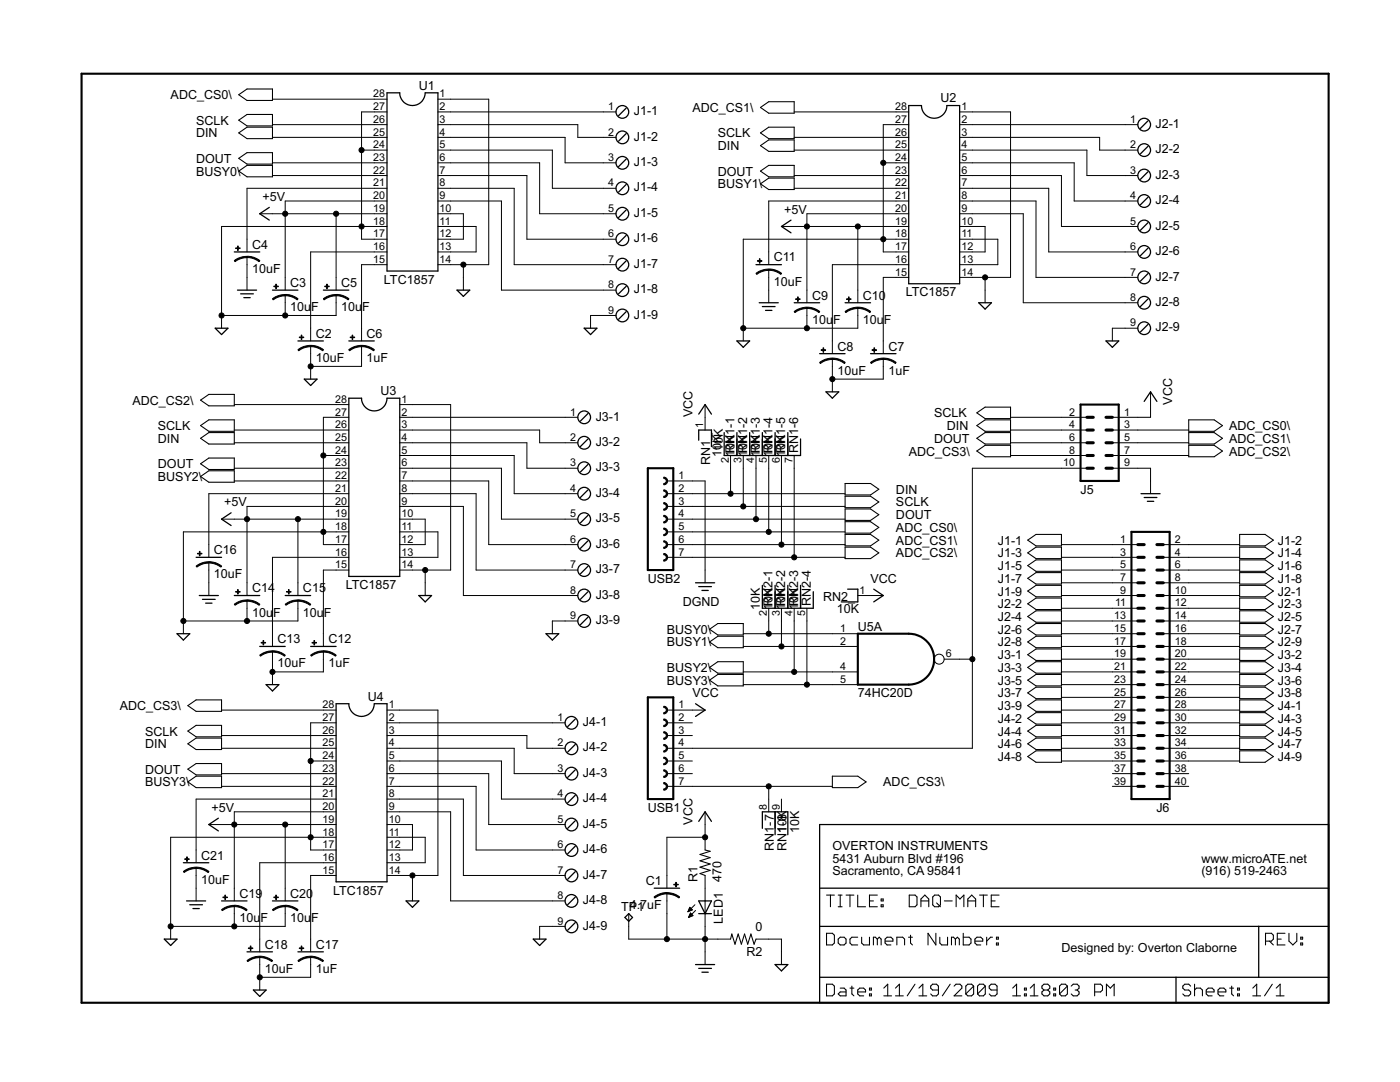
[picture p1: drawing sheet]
<svg xmlns="http://www.w3.org/2000/svg" width="279mm" height="216mm" viewBox="0 0 279 216" stroke-linecap="round" stroke-linejoin="round" font-family="sans-serif">
<defs><g id="words">
<g font-size="2.8">
<text x="83.6" y="17.9">U1</text>
<text x="34.1" y="19.8">ADC_CS0\</text>
<text x="126.5" y="23">J1-1</text>
<text x="138.2" y="22.3">ADC_CS1\</text>
<text x="187.7" y="20.4">U2</text>
<text x="39.1" y="24.9">SCLK</text>
<text x="39.1" y="27.4">DIN</text>
<text x="126.5" y="28">J1-2</text>
<text x="143.3" y="27.4">SCLK</text>
<text x="143.3" y="29.9">DIN</text>
<text x="230.6" y="25.5">J2-1</text>
<text x="39.1" y="32.5">DOUT</text>
<text x="39.1" y="35">BUSY0\</text>
<text x="126.5" y="33.1">J1-3</text>
<text x="143.3" y="35">DOUT</text>
<text x="230.6" y="30.6">J2-2</text>
<text x="230.6" y="35.7">J2-3</text>
<text x="52.4" y="40.1">+5V</text>
<text x="126.5" y="38.2">J1-4</text>
<text x="143.3" y="37.6">BUSY1\</text>
<text x="230.6" y="40.7">J2-4</text>
<text x="126.5" y="43.3">J1-5</text>
<text x="156.5" y="42.6">+5V</text>
<text x="230.6" y="45.8">J2-5</text>
<text x="50.3" y="49.6">C4</text>
<text x="126.5" y="48.4">J1-6</text>
<text x="126.5" y="53.4">J1-7</text>
<text x="154.4" y="52.2">C11</text>
<text x="230.6" y="50.9">J2-6</text>
<text x="50.3" y="54.5">10uF</text>
<text x="57.9" y="57.2">C3</text>
<text x="68.1" y="57.2">C5</text>
<text x="76.6" y="56.6">LTC1857</text>
<text x="126.5" y="58.5">J1-8</text>
<text x="154.4" y="57">10uF</text>
<text x="162.1" y="59.8">C9</text>
<text x="172.2" y="59.8">C10</text>
<text x="180.8" y="59.2">LTC1857</text>
<text x="230.6" y="56">J2-7</text>
<text x="57.9" y="62.1">10u</text>
<text x="62.1" y="62.1">F</text>
<text x="68.1" y="62.1">10u</text>
<text x="72.3" y="62.1">F</text>
<text x="126.5" y="63.6">J1-9</text>
<text x="162.1" y="64.6">10u</text>
<text x="166.2" y="64.6">F</text>
<text x="172.2" y="64.6">10u</text>
<text x="176.4" y="64.6">F</text>
<text x="230.6" y="61.1">J2-8</text>
<text x="63" y="67.4">C2</text>
<text x="73.2" y="67.4">C6</text>
<text x="167.1" y="69.9">C8</text>
<text x="177.3" y="69.9">C7</text>
<text x="230.6" y="66.1">J2-9</text>
<text x="63" y="72.2">10uF</text>
<text x="73.2" y="72.2">1uF</text>
<text x="167.1" y="74.8">10uF</text>
<text x="177.3" y="74.8">1uF</text>
<text x="26.4" y="80.7">ADC_CS2\</text>
<text x="75.9" y="78.8">U3</text>
<text x="118.9" y="83.9">J3-1</text>
<text x="138.2" y="83.3" transform="rotate(-90 138.2 83.3)">VCC</text>
<text x="186.4" y="83.3">SCLK</text>
<text x="233.9" y="80.7" transform="rotate(-90 233.9 80.7)">VCC</text>
<text x="31.5" y="85.8">SCLK</text>
<text x="31.5" y="88.4">DIN</text>
<text x="118.9" y="89">J3-2</text>
<text x="146.6" y="88.4" transform="rotate(-90 146.6 88.4)">K</text>
<text x="149.1" y="88.4" transform="rotate(-90 149.1 88.4)">K</text>
<text x="151.6" y="88.4" transform="rotate(-90 151.6 88.4)">K</text>
<text x="154.2" y="88.4" transform="rotate(-90 154.2 88.4)">K</text>
<text x="156.7" y="88.4" transform="rotate(-90 156.7 88.4)">K</text>
<text x="186.4" y="88.4">DOUT</text>
<text x="189" y="85.8">DIN</text>
<text x="245.3" y="85.8">ADC_CS0\</text>
<text x="245.3" y="88.4">ADC_CS1\</text>
<text x="31.5" y="93.4">DOUT</text>
<text x="31.5" y="96">BUSY2\</text>
<text x="118.9" y="94.1">J3-3</text>
<text x="141.7" y="92.7" transform="rotate(-90 141.7 92.7)">RN1_</text>
<text x="144" y="91.1" transform="rotate(-90 144 91.1)">110K</text>
<text x="146.6" y="91.1" transform="rotate(-90 146.6 91.1)">1R0N1-1</text>
<text x="149.1" y="91.1" transform="rotate(-90 149.1 91.1)">1R0N1-2</text>
<text x="151.6" y="91.1" transform="rotate(-90 151.6 91.1)">1R0N1-3</text>
<text x="154.2" y="91.1" transform="rotate(-90 154.2 91.1)">1R0N1-4</text>
<text x="156.7" y="91.1" transform="rotate(-90 156.7 91.1)">1R0N1-5</text>
<text x="159.3" y="90.4" transform="rotate(-90 159.3 90.4)">RN1-6</text>
<text x="181.4" y="90.9">ADC_CS3\</text>
<text x="245.3" y="90.9">ADC_CS2\</text>
<text x="44.8" y="101.1">+5V</text>
<text x="118.9" y="99.1">J3-4</text>
<text x="178.8" y="98.5">DIN</text>
<text x="178.8" y="101.1">SCLK</text>
<text x="215.6" y="98.5">J5</text>
<text x="118.9" y="104.2">J3-5</text>
<text x="178.8" y="103.6">DOUT</text>
<text x="178.8" y="106.1">ADC_CS0\</text>
<text x="42.7" y="110.6">C16</text>
<text x="118.9" y="109.3">J3-6</text>
<text x="178.8" y="108.7">ADC_CS1\</text>
<text x="178.8" y="111.2">ADC_CS2\</text>
<text x="199.1" y="108.7">J1-1</text>
<text x="199.1" y="111.2">J1-3</text>
<text x="199.1" y="113.7">J1-5</text>
<text x="255" y="108.7">J1-2</text>
<text x="255" y="111.2">J1-4</text>
<text x="255" y="113.7">J1-6</text>
<text x="42.7" y="115.4">10uF</text>
<text x="50.3" y="118.2">C14</text>
<text x="60.5" y="118.2">C15</text>
<text x="69" y="117.6">LTC1857</text>
<text x="118.9" y="114.4">J3-7</text>
<text x="118.9" y="119.5">J3-8</text>
<text x="129.3" y="116.3">USB2</text>
<text x="154.2" y="118.8" transform="rotate(-90 154.2 118.8)">K</text>
<text x="156.7" y="118.8" transform="rotate(-90 156.7 118.8)">K</text>
<text x="159.3" y="118.8" transform="rotate(-90 159.3 118.8)">K</text>
<text x="164.3" y="119.8">RN2_</text>
<text x="173.7" y="116.3">VCC</text>
<text x="199.1" y="116.3">J1-7</text>
<text x="199.1" y="118.8">J1-9</text>
<text x="255" y="116.3">J1-8</text>
<text x="255" y="118.8">J2-1</text>
<text x="50.3" y="123">10u</text>
<text x="54.5" y="123">F</text>
<text x="60.5" y="123">10u</text>
<text x="64.7" y="123">F</text>
<text x="118.9" y="124.5">J3-9</text>
<text x="136.3" y="121">DGND</text>
<text x="151.6" y="121.6" transform="rotate(-90 151.6 121.6)">10K</text>
<text x="154.2" y="121.6" transform="rotate(-90 154.2 121.6)">1R0N2-1</text>
<text x="156.7" y="121.6" transform="rotate(-90 156.7 121.6)">1R0N2-2</text>
<text x="159.3" y="121.6" transform="rotate(-90 159.3 121.6)">1R0N2-3</text>
<text x="161.8" y="120.9" transform="rotate(-90 161.8 120.9)">RN2-4</text>
<text x="167" y="122.4">10K</text>
<text x="171.2" y="125.8">U5A</text>
<text x="199.1" y="121.4">J2-2</text>
<text x="199.1" y="123.9">J2-4</text>
<text x="255" y="121.4">J2-3</text>
<text x="255" y="123.9">J2-5</text>
<text x="55.4" y="128.3">C13</text>
<text x="65.5" y="128.3">C12</text>
<text x="133.1" y="126.4">BUSY0\</text>
<text x="133.1" y="129">BUSY1\</text>
<text x="199.1" y="126.4">J2-6</text>
<text x="199.1" y="129">J2-8</text>
<text x="199.1" y="131.5">J3-1</text>
<text x="255" y="126.4">J2-7</text>
<text x="255" y="129">J2-9</text>
<text x="255" y="131.5">J3-2</text>
<text x="55.4" y="133.2">10uF</text>
<text x="65.5" y="133.2">1uF</text>
<text x="133.1" y="134.1">BUSY2\</text>
<text x="133.1" y="136.6">BUSY3\</text>
<text x="199.1" y="134.1">J3-3</text>
<text x="199.1" y="136.6">J3-5</text>
<text x="255" y="134.1">J3-4</text>
<text x="255" y="136.6">J3-6</text>
<text x="23.9" y="141.7">ADC_CS3\</text>
<text x="73.4" y="139.8">U4</text>
<text x="138.2" y="139.1">VCC</text>
<text x="171.2" y="139.1">74HC20D</text>
<text x="199.1" y="139.1">J3-7</text>
<text x="199.1" y="141.7">J3-9</text>
<text x="255" y="139.1">J3-8</text>
<text x="255" y="141.7">J4-1</text>
<text x="29" y="146.8">SCLK</text>
<text x="29" y="149.3">DIN</text>
<text x="116.3" y="144.9">J4-1</text>
<text x="116.3" y="149.9">J4-2</text>
<text x="199.1" y="144.2">J4-2</text>
<text x="199.1" y="146.8">J4-4</text>
<text x="199.1" y="149.3">J4-6</text>
<text x="255" y="144.2">J4-3</text>
<text x="255" y="146.8">J4-5</text>
<text x="255" y="149.3">J4-7</text>
<text x="29" y="154.4">DOUT</text>
<text x="116.3" y="155">J4-3</text>
<text x="199.1" y="151.8">J4-8</text>
<text x="255" y="151.8">J4-9</text>
<text x="29" y="156.9">BUSY3\</text>
<text x="42.2" y="162">+5V</text>
<text x="116.3" y="160.1">J4-4</text>
<text x="129.3" y="162">USB1</text>
<text x="176.3" y="156.9">ADC_CS3\</text>
<text x="116.3" y="165.2">J4-5</text>
<text x="138.2" y="164.5" transform="rotate(-90 138.2 164.5)">VCC</text>
<text x="157" y="166.1" transform="rotate(-90 157 166.1)">1-8</text>
<text x="159.5" y="166.2" transform="rotate(-90 159.5 166.2)">10K</text>
<text x="230.8" y="162.1">J6</text>
<text x="40.1" y="171.5">C21</text>
<text x="116.3" y="170.3">J4-6</text>
<text x="154.4" y="169.7" transform="rotate(-90 154.4 169.7)">RN1-7</text>
<text x="157" y="169.7" transform="rotate(-90 157 169.7)">RN10K</text>
<text x="166.1" y="169.6">OVERTON INSTRUMENTS</text>
<text x="166.1" y="172.2">5431 Auburn Blvd #196</text>
<text x="239.8" y="172.2">www.microATE.net</text>
<text x="40.1" y="176.3">10uF</text>
<text x="47.8" y="179.1">C19</text>
<text x="57.9" y="179.1">C20</text>
<text x="66.5" y="178.5">LTC1857</text>
<text x="116.3" y="175.3">J4-7</text>
<text x="128.9" y="176.6">C1</text>
<text x="139.2" y="176" transform="rotate(-90 139.2 176)">R1</text>
<text x="144" y="176" transform="rotate(-90 144 176)">470</text>
<text x="166.1" y="174.7">Sacramento, CA 95841</text>
<text x="239.8" y="174.7">(916) 519-2463</text>
<text x="47.8" y="184">10u</text>
<text x="52" y="184">F</text>
<text x="57.9" y="184">10u</text>
<text x="62.1" y="184">F</text>
<text x="116.3" y="180.4">J4-8</text>
<text x="116.3" y="185.5">J4-9</text>
<text x="124" y="181.8">TP1</text>
<text x="125.7" y="181.4">4.7uF</text>
<text x="144.3" y="184.3" transform="rotate(-90 144.3 184.3)">LED1</text>
<text x="150.8" y="185.9">0</text>
<text x="52.8" y="189.3">C18</text>
<text x="63" y="189.3">C17</text>
<text x="149" y="190.7">R2</text>
<text x="211.8" y="189.9">Designed by: Overton Claborne</text>
<text x="52.8" y="194.1">10uF</text>
<text x="63" y="194.1">1uF</text>
</g>
<g font-size="2.4">
<text x="74.5" y="22">27</text>
<text x="74.5" y="19.4">28</text>
<text x="87.7" y="19.4">1</text>
<text x="87.7" y="22">2</text>
<text x="121.4" y="22">1</text>
<text x="178.6" y="22">28</text>
<text x="191.9" y="22">1</text>
<text x="74.5" y="29.6">24</text>
<text x="74.5" y="27.1">25</text>
<text x="74.5" y="24.5">26</text>
<text x="87.7" y="24.5">3</text>
<text x="87.7" y="27.1">4</text>
<text x="87.7" y="29.6">5</text>
<text x="121.4" y="27.1">2</text>
<text x="178.6" y="29.6">25</text>
<text x="178.6" y="27.1">26</text>
<text x="178.6" y="24.5">27</text>
<text x="191.9" y="24.5">2</text>
<text x="191.9" y="27.1">3</text>
<text x="191.9" y="29.6">4</text>
<text x="225.5" y="24.5">1</text>
<text x="225.5" y="29.6">2</text>
<text x="74.5" y="34.7">22</text>
<text x="74.5" y="32.1">23</text>
<text x="87.7" y="32.1">6</text>
<text x="87.7" y="34.7">7</text>
<text x="121.4" y="32.1">3</text>
<text x="178.6" y="34.7">23</text>
<text x="178.6" y="32.1">24</text>
<text x="191.9" y="32.1">5</text>
<text x="191.9" y="34.7">6</text>
<text x="225.5" y="34.7">3</text>
<text x="74.5" y="39.7">20</text>
<text x="74.5" y="37.2">21</text>
<text x="87.7" y="37.2">8</text>
<text x="87.7" y="39.7">9</text>
<text x="121.4" y="37.2">4</text>
<text x="178.6" y="39.7">21</text>
<text x="178.6" y="37.2">22</text>
<text x="191.9" y="37.2">7</text>
<text x="191.9" y="39.7">8</text>
<text x="225.5" y="39.7">4</text>
<text x="74.5" y="47.4">17</text>
<text x="74.5" y="44.8">18</text>
<text x="74.5" y="42.3">19</text>
<text x="87.7" y="42.3">10</text>
<text x="87.7" y="44.8">11</text>
<text x="87.7" y="47.4">12</text>
<text x="121.4" y="42.3">5</text>
<text x="121.4" y="47.4">6</text>
<text x="178.6" y="47.4">18</text>
<text x="178.6" y="44.8">19</text>
<text x="178.6" y="42.3">20</text>
<text x="191.9" y="42.3">9</text>
<text x="191.9" y="44.8">10</text>
<text x="191.9" y="47.4">11</text>
<text x="225.5" y="44.8">5</text>
<text x="74.5" y="52.4">15</text>
<text x="74.5" y="49.9">16</text>
<text x="87.7" y="49.9">13</text>
<text x="87.7" y="52.4">14</text>
<text x="121.4" y="52.4">7</text>
<text x="178.6" y="52.4">16</text>
<text x="178.6" y="49.9">17</text>
<text x="191.9" y="49.9">12</text>
<text x="191.9" y="52.4">13</text>
<text x="225.5" y="49.9">6</text>
<text x="121.4" y="57.5">8</text>
<text x="178.6" y="55">15</text>
<text x="191.9" y="55">14</text>
<text x="225.5" y="55">7</text>
<text x="121.4" y="62.6">9</text>
<text x="225.5" y="60.1">8</text>
<text x="225.5" y="65.1">9</text>
<text x="66.9" y="82.9">27</text>
<text x="66.9" y="80.4">28</text>
<text x="80.1" y="80.4">1</text>
<text x="80.1" y="82.9">2</text>
<text x="113.8" y="82.9">1</text>
<text x="213.4" y="82.9">2</text>
<text x="224.3" y="82.9">1</text>
<text x="66.9" y="88">25</text>
<text x="66.9" y="85.5">26</text>
<text x="80.1" y="85.5">3</text>
<text x="80.1" y="88">4</text>
<text x="113.8" y="88">2</text>
<text x="140.4" y="85.5" transform="rotate(-90 140.4 85.5)">1</text>
<text x="213.4" y="85.5">4</text>
<text x="213.4" y="88">6</text>
<text x="224.3" y="85.5">3</text>
<text x="224.3" y="88">5</text>
<text x="66.9" y="95.6">22</text>
<text x="66.9" y="93.1">23</text>
<text x="66.9" y="90.5">24</text>
<text x="80.1" y="90.5">5</text>
<text x="80.1" y="93.1">6</text>
<text x="80.1" y="95.6">7</text>
<text x="113.8" y="93.1">3</text>
<text x="135.4" y="95.6">1</text>
<text x="145.4" y="92.4" transform="rotate(-90 145.4 92.4)">2</text>
<text x="148" y="92.4" transform="rotate(-90 148 92.4)">3</text>
<text x="150.5" y="92.4" transform="rotate(-90 150.5 92.4)">4</text>
<text x="153.1" y="92.4" transform="rotate(-90 153.1 92.4)">5</text>
<text x="155.6" y="92.4" transform="rotate(-90 155.6 92.4)">6</text>
<text x="158.1" y="92.4" transform="rotate(-90 158.1 92.4)">7</text>
<text x="212.2" y="93.1">10</text>
<text x="213.4" y="90.5">8</text>
<text x="224.3" y="90.5">7</text>
<text x="224.3" y="93.1">9</text>
<text x="66.9" y="100.7">20</text>
<text x="66.9" y="98.2">21</text>
<text x="80.1" y="98.2">8</text>
<text x="80.1" y="100.7">9</text>
<text x="113.8" y="98.2">4</text>
<text x="135.4" y="98.2">2</text>
<text x="135.4" y="100.7">3</text>
<text x="66.9" y="105.8">18</text>
<text x="66.9" y="103.2">19</text>
<text x="80.1" y="103.2">10</text>
<text x="80.1" y="105.8">11</text>
<text x="113.8" y="103.2">5</text>
<text x="135.4" y="103.2">4</text>
<text x="135.4" y="105.8">5</text>
<text x="66.9" y="113.4">15</text>
<text x="66.9" y="110.9">16</text>
<text x="66.9" y="108.3">17</text>
<text x="80.1" y="108.3">12</text>
<text x="80.1" y="110.9">13</text>
<text x="80.1" y="113.4">14</text>
<text x="113.8" y="108.3">6</text>
<text x="113.8" y="113.4">7</text>
<text x="135.4" y="108.3">6</text>
<text x="135.4" y="110.9">7</text>
<text x="223.5" y="108.3">1</text>
<text x="223.5" y="110.9">3</text>
<text x="223.5" y="113.4">5</text>
<text x="234.5" y="108.3">2</text>
<text x="234.5" y="110.9">4</text>
<text x="234.5" y="113.4">6</text>
<text x="113.8" y="118.5">8</text>
<text x="171.6" y="118.5">1</text>
<text x="223.5" y="115.9">7</text>
<text x="223.5" y="118.5">9</text>
<text x="234.5" y="115.9">8</text>
<text x="234.5" y="118.5">10</text>
<text x="113.8" y="123.6">9</text>
<text x="153.1" y="122.9" transform="rotate(-90 153.1 122.9)">2</text>
<text x="155.6" y="122.9" transform="rotate(-90 155.6 122.9)">3</text>
<text x="158.1" y="122.9" transform="rotate(-90 158.1 122.9)">4</text>
<text x="160.7" y="122.9" transform="rotate(-90 160.7 122.9)">5</text>
<text x="222.4" y="123.6">13</text>
<text x="222.5" y="121">11</text>
<text x="234.5" y="121">12</text>
<text x="234.5" y="123.6">14</text>
<text x="167.7" y="126.1">1</text>
<text x="167.7" y="128.6">2</text>
<text x="188.8" y="131.2">6</text>
<text x="222.4" y="126.1">15</text>
<text x="222.4" y="128.6">17</text>
<text x="222.4" y="131.2">19</text>
<text x="234.5" y="126.1">16</text>
<text x="234.5" y="128.6">18</text>
<text x="234.5" y="131.2">20</text>
<text x="167.7" y="133.7">4</text>
<text x="167.7" y="136.2">5</text>
<text x="222.4" y="133.7">21</text>
<text x="222.4" y="136.2">23</text>
<text x="234.5" y="133.7">22</text>
<text x="234.5" y="136.2">24</text>
<text x="64.3" y="143.9">27</text>
<text x="64.3" y="141.3">28</text>
<text x="77.6" y="141.3">1</text>
<text x="77.6" y="143.9">2</text>
<text x="111.2" y="143.9">1</text>
<text x="135.4" y="141.3">1</text>
<text x="135.4" y="143.9">2</text>
<text x="222.4" y="138.8">25</text>
<text x="222.4" y="141.3">27</text>
<text x="222.4" y="143.9">29</text>
<text x="234.5" y="138.8">26</text>
<text x="234.5" y="141.3">28</text>
<text x="234.5" y="143.9">30</text>
<text x="64.3" y="148.9">25</text>
<text x="64.3" y="146.4">26</text>
<text x="77.6" y="146.4">3</text>
<text x="77.6" y="148.9">4</text>
<text x="111.2" y="148.9">2</text>
<text x="135.4" y="146.4">3</text>
<text x="135.4" y="148.9">4</text>
<text x="222.4" y="146.4">31</text>
<text x="222.4" y="148.9">33</text>
<text x="234.5" y="146.4">32</text>
<text x="234.5" y="148.9">34</text>
<text x="64.3" y="154">23</text>
<text x="64.3" y="151.5">24</text>
<text x="77.6" y="151.5">5</text>
<text x="77.6" y="154">6</text>
<text x="111.2" y="154">3</text>
<text x="135.4" y="151.5">5</text>
<text x="135.4" y="154">6</text>
<text x="222.4" y="151.5">35</text>
<text x="222.4" y="154">37</text>
<text x="234.5" y="151.5">36</text>
<text x="234.5" y="154">38</text>
<text x="64.3" y="161.6">20</text>
<text x="64.3" y="159.1">21</text>
<text x="64.3" y="156.6">22</text>
<text x="77.6" y="156.6">7</text>
<text x="77.6" y="159.1">8</text>
<text x="77.6" y="161.6">9</text>
<text x="111.2" y="159.1">4</text>
<text x="135.4" y="156.6">7</text>
<text x="153.1" y="161.6" transform="rotate(-90 153.1 161.6)">8</text>
<text x="155.6" y="161.6" transform="rotate(-90 155.6 161.6)">9</text>
<text x="222.4" y="156.6">39</text>
<text x="234.5" y="156.6">40</text>
<text x="64.3" y="166.7">18</text>
<text x="64.3" y="164.2">19</text>
<text x="77.6" y="164.2">10</text>
<text x="77.6" y="166.7">11</text>
<text x="111.2" y="164.2">5</text>
<text x="64.3" y="171.8">16</text>
<text x="64.3" y="169.3">17</text>
<text x="77.6" y="169.3">12</text>
<text x="77.6" y="171.8">13</text>
<text x="111.2" y="169.3">6</text>
<text x="64.3" y="174.3">15</text>
<text x="77.6" y="174.3">14</text>
<text x="111.2" y="174.3">7</text>
<text x="111.2" y="179.4">8</text>
<text x="111.2" y="184.5">9</text>
</g>
</g></defs>
<g fill="#000" stroke="#000" stroke-width=".2">
<path d="M54.4 19.8h20.3zM74.7 19.8h2.5zM89.9 19.8h7.6zM87.4 19.8h2.5zM97.5 19.8v33zM49.3 37.6h25.4zM54.4 24.9h20.3zM54.4 32.5h20.3zM72.2 22.3v7.7zM72.2 30h2.5zM72.2 22.3h2.5zM54.4 35h20.3z"/>
<path d="M54.4 27.4h20.3zM74.7 37.6h2.5zM74.7 35h2.5zM74.7 32.5h2.5zM74.7 30h2.5zM74.7 27.4h2.5zM74.7 24.9h2.5zM74.7 22.3h2.5zM89.9 22.3h30.5zM89.9 24.9h25.4zM87.4 22.3h2.5zM87.4 24.9h2.5z"/>
<path d="M87.4 27.4h2.5zM87.4 30h2.5zM87.4 32.5h2.5zM87.4 35h2.5zM87.4 37.6h2.5zM89.9 37.6h12.7zM89.9 35h15.3zM89.9 32.5h17.8zM110.2 30v7.6zM89.9 30h20.3zM112.8 27.4v5.1zM89.9 27.4h22.9z"/>
<path d="M115.3 24.9v2.5zM115.3 27.4h5.1zM112.8 32.5h7.6zM110.2 37.6h10.2zM120.4 22.3h2.5zM120.4 27.4h2.5zM120.4 32.5h2.5zM120.4 37.6h2.5zM158.5 27.4h20.3zM158.5 35h20.3zM158.5 22.3h20.3zM176.3 24.9v7.6z"/>
<path d="M176.3 32.5h2.5zM176.3 24.9h2.5zM158.5 37.6h20.3zM158.5 30h20.3zM178.8 37.6h2.6zM178.8 35h2.6zM178.8 32.5h2.6zM178.8 30h2.6zM178.8 27.4h2.6zM178.8 24.9h2.6zM178.8 22.3h2.6zM194.1 22.3h7.6z"/>
<path d="M194.1 24.9h30.4zM194.1 27.4h25.4zM191.5 22.3h2.6zM191.5 24.9h2.6zM191.5 27.4h2.6zM191.5 30h2.6zM191.5 32.5h2.6zM191.5 35h2.6zM191.5 37.6h2.6zM201.7 22.3v33.1zM194.1 37.6h15.2zM194.1 35h17.7z"/>
<path d="M194.1 32.5h20.3zM216.9 30v5zM194.1 30h22.8zM219.5 27.4v2.6zM219.5 30h5zM216.9 35h7.6zM224.5 24.9h2.6zM224.5 30h2.6zM224.5 35h2.6zM44.2 45.2h28zM49.3 37.6v10.1zM49.3 51.3v1.5z"/>
<path d="M49.3 47.7v2.6zM49.3 52.8v2.6zM49.3 55.4v2.5zM51.8 42.7h2.6zM54.4 42.7h2.5zM56.9 42.7v12.7zM56.9 40.1v2.6zM56.9 40.1h17.8zM56.9 58.9v1.5zM56.9 55.4v2.5zM62 50.3v15.2zM67.1 42.7v12.7z"/>
<path d="M67.1 42.7h7.6zM56.9 42.7h10.2zM67.1 58.9v1.5zM67.1 55.4v2.5zM72.2 45.2v2.5zM72.2 30v15.2zM72.2 52.8h2.5zM72.2 47.7h2.5zM72.2 45.2h2.5zM62 50.3h12.7zM74.7 52.8h2.5zM74.7 50.3h2.5z"/>
<path d="M74.7 47.7h2.5zM74.7 45.2h2.5zM74.7 42.7h2.5zM74.7 40.1h2.5zM89.9 52.8h2.6zM89.9 42.7h2.6zM89.9 45.2h5.1zM87.4 40.1h2.5zM87.4 42.7h2.5zM87.4 45.2h2.5zM87.4 47.7h2.5zM87.4 50.3h2.5z"/>
<path d="M87.4 52.8h2.5zM92.5 52.8h5zM92.5 52.8v2.6zM92.5 42.7v5zM89.9 47.7h2.6zM92.5 55.4v2.5zM95 45.2v5.1zM89.9 50.3h5.1zM100.1 40.1v17.8zM89.9 40.1h10.2zM102.6 37.6v15.2zM105.2 35v12.7z"/>
<path d="M107.7 32.5v10.2zM107.7 42.7h12.7zM105.2 47.7h15.2zM102.6 52.8h17.8zM100.1 57.9h20.3zM120.4 42.7h2.5zM120.4 47.7h2.5zM120.4 52.8h2.5zM120.4 57.9h2.5zM148.3 47.7h28zM153.4 40.1v10.2zM153.4 40.1h25.4z"/>
<path d="M153.4 53.8v1.6zM153.4 50.3v2.5zM153.4 55.4v2.5zM153.4 57.9v2.5zM156 45.2h2.5zM158.5 45.2h2.5zM161 45.2v12.7zM161 42.7v2.5zM161 42.7h17.8zM161 57.9v2.5zM166.1 52.8v15.2zM171.2 45.2v12.7z"/>
<path d="M171.2 45.2h7.6zM161 45.2h10.2zM171.2 57.9v2.5zM176.3 47.7v2.6zM176.3 32.5v15.2zM176.3 55.4h2.5zM176.3 50.3h2.5zM176.3 47.7h2.5zM166.1 52.8h12.7zM178.8 55.4h2.6zM178.8 52.8h2.6zM178.8 50.3h2.6z"/>
<path d="M178.8 47.7h2.6zM178.8 45.2h2.6zM178.8 42.7h2.6zM178.8 40.1h2.6zM194.1 55.4h2.5zM194.1 45.2h2.5zM194.1 47.7h5zM191.5 40.1h2.6zM191.5 42.7h2.6zM191.5 45.2h2.6zM191.5 47.7h2.6zM191.5 50.3h2.6z"/>
<path d="M191.5 52.8h2.6zM191.5 55.4h2.6zM196.6 55.4h5.1zM196.6 55.4v2.5zM196.6 45.2v5.1zM194.1 50.3h2.5zM196.6 57.9v2.5zM199.1 47.7v5.1zM194.1 52.8h5zM194.1 42.7h10.1zM206.8 40.1v15.3zM194.1 40.1h12.7z"/>
<path d="M209.3 37.6v12.7zM211.8 35v10.2zM214.4 32.5v7.6zM214.4 40.1h10.1zM211.8 45.2h12.7zM209.3 50.3h15.2zM206.8 55.4h17.7zM224.5 40.1h2.6zM224.5 45.2h2.6zM224.5 50.3h2.6zM224.5 55.4h2.6zM44.2 45.2v17.7z"/>
<path d="M44.2 62.9v2.6zM44.2 62.9h12.7zM56.9 60.4v2.5zM62 73.1h10.2zM62 69v1.6zM62 65.5v2.5zM62 70.6v2.5zM62 73.1v2.5zM56.9 62.9h10.2zM67.1 60.4v2.5zM72.2 52.8v12.7zM72.2 69v1.6z"/>
<path d="M72.2 65.5v2.5zM72.2 70.6v2.5zM117.9 62.9v2.6zM117.9 62.9h2.5zM120.4 62.9h2.5zM148.3 47.7v17.8zM148.3 65.5v2.5zM148.3 65.5h12.7zM161 61.4v1.5zM161 62.9v2.6zM166.1 75.6h10.2zM166.1 71.6v1.5z"/>
<path d="M166.1 68v2.6zM166.1 73.1v2.5zM166.1 75.6v2.6zM161 65.5h10.2zM171.2 61.4v1.5zM171.2 62.9v2.6zM176.3 55.4v12.6zM176.3 71.6v1.5zM176.3 68v2.6zM176.3 73.1v2.5zM204.2 42.7v17.7zM222 65.5v2.5z"/>
<path d="M222 65.5h2.5zM204.2 60.4h20.3zM224.5 60.4h2.6zM224.5 65.5h2.6zM41.7 98.5h25.4zM46.8 85.8h20.3zM46.8 93.4h20.3zM46.8 80.7h20.3zM64.5 83.3v7.6zM64.5 90.9h2.6zM64.5 83.3h2.6zM46.8 96h20.3z"/>
<path d="M46.8 88.3h20.3zM67.1 98.5h2.5zM67.1 96h2.5zM67.1 93.4h2.5zM67.1 90.9h2.5zM67.1 88.3h2.5zM67.1 85.8h2.5zM67.1 83.3h2.5zM67.1 80.7h2.5zM82.3 80.7h7.6zM82.3 83.3h30.5zM82.3 85.8h25.4z"/>
<path d="M79.8 80.7h2.5zM79.8 83.3h2.5zM79.8 85.8h2.5zM79.8 88.3h2.5zM79.8 90.9h2.5zM79.8 93.4h2.5zM79.8 96h2.5zM79.8 98.5h2.5zM89.9 80.7v33zM82.3 98.5h12.7zM82.3 96h15.2zM82.3 93.4h17.8z"/>
<path d="M102.6 90.9v7.6zM82.3 90.9h20.3zM105.2 88.3v5.1zM82.3 88.3h22.9zM107.7 85.8v2.5zM107.7 88.3h5.1zM105.2 93.4h7.6zM102.6 98.5h10.2zM112.8 83.3h2.5zM112.8 88.3h2.5zM112.8 93.4h2.5zM112.8 98.5h2.5z"/>
<path d="M138.2 96h2.5zM133.1 96h5.1zM133.1 98.5h5.1zM140.7 96v17.7zM140.7 80.7v2.6zM140.7 83.3v2.5zM138.2 98.5h7.6zM145.8 93.4v5.1zM145.8 90.9v2.5zM148.3 90.9v2.5zM150.9 90.9v2.5zM153.4 93.4v12.7z"/>
<path d="M153.4 90.9v2.5zM156 93.4v15.3zM156 90.9v2.5zM158.5 93.4v17.8zM158.5 90.9v2.5zM145.8 98.5h22.9zM201.7 83.3h10.1zM201.7 88.3h10.1zM201.7 85.8h10.1zM201.7 90.9h10.1zM194.1 93.4h17.7zM211.8 83.3h5.1z"/>
<path d="M211.8 85.8h5.1zM211.8 88.3h5.1zM211.8 90.9h5.1zM211.8 93.4h5.1zM227.1 83.3h2.5zM227.1 93.4h2.5zM227.1 85.8h10.1zM227.1 88.3h10.1zM227.1 90.9h10.1zM222 83.3h5.1zM222 85.8h5.1zM222 88.3h5.1z"/>
<path d="M222 90.9h5.1zM222 93.4h5.1zM229.6 80.7v2.6zM229.6 93.4v2.6zM229.6 78.2v2.5zM229.6 96v2.5zM36.6 106.1h27.9zM41.7 98.5v10.2zM41.7 112.2v1.5zM41.7 108.7v2.5zM41.7 113.7v2.6zM41.7 116.3v2.5z"/>
<path d="M44.2 103.6h2.6zM46.8 103.6h2.5zM49.3 103.6v12.7zM49.3 101v2.6zM49.3 101h17.8zM49.3 119.8v1.6zM49.3 116.3v2.5zM54.4 111.2v15.2zM59.5 103.6v12.7zM59.5 103.6h7.6zM49.3 103.6h10.2zM59.5 119.8v1.6z"/>
<path d="M59.5 116.3v2.5zM64.5 106.1v2.6zM64.5 90.9v15.2zM64.5 113.7h2.6zM64.5 108.7h2.6zM64.5 106.1h2.6zM54.4 111.2h12.7zM67.1 113.7h2.5zM67.1 111.2h2.5zM67.1 108.7h2.5zM67.1 106.1h2.5zM67.1 103.6h2.5z"/>
<path d="M67.1 101h2.5zM82.3 113.7h2.6zM82.3 103.6h2.6zM82.3 106.1h5.1zM79.8 101h2.5zM79.8 103.6h2.5zM79.8 106.1h2.5zM79.8 108.7h2.5zM79.8 111.2h2.5zM79.8 113.7h2.5zM84.9 113.7h5zM84.9 113.7v2.6z"/>
<path d="M84.9 103.6v5.1zM82.3 108.7h2.6zM84.9 116.3v2.5zM87.4 106.1v5.1zM82.3 111.2h5.1zM92.5 101v17.8zM82.3 101h10.2zM95 98.5v15.2zM97.5 96v12.7zM100.1 93.4v10.2zM100.1 103.6h12.7zM97.5 108.7h15.3z"/>
<path d="M95 113.7h17.8zM92.5 118.8h20.3zM112.8 103.6h2.5zM112.8 108.7h2.5zM112.8 113.7h2.5zM112.8 118.8h2.5zM133.1 101h5.1zM133.1 103.6h5.1zM133.1 106.1h5.1zM133.1 108.7h5.1zM133.1 111.2h5.1zM140.7 113.7v2.6z"/>
<path d="M138.2 101h10.1zM148.3 93.4v7.6zM138.2 103.6h12.7zM150.9 93.4v10.2zM138.2 106.1h15.2zM138.2 108.7h17.8zM138.2 111.2h20.3zM148.3 101h20.4zM150.9 103.6h17.8zM153.4 106.1h15.3zM158.5 111.2h10.2zM156 108.7h12.7z"/>
<path d="M171.2 118.8h2.5zM173.7 118.8h2.6zM211.8 108.7h10.2zM211.8 111.2h10.2zM211.8 113.7h10.2zM211.8 116.3h10.2zM211.8 118.8h10.2zM222 108.7h5.1zM222 111.2h5.1zM222 113.7h5.1zM222 116.3h5.1zM222 118.8h5.1z"/>
<path d="M232.2 108.7h5zM232.2 111.2h5zM232.2 113.7h5zM232.2 116.3h5zM232.2 118.8h5zM237.2 108.7h10.2zM237.2 111.2h10.2zM237.2 113.7h10.2zM237.2 116.3h10.2zM237.2 118.8h10.2zM36.6 106.1v17.8zM36.6 123.9v2.5z"/>
<path d="M36.6 123.9h12.7zM49.3 121.4v2.5zM54.4 134.1h10.1zM54.4 130v1.5zM54.4 126.4v2.6zM54.4 131.5v2.6zM54.4 134.1v2.5zM49.3 123.9h10.2zM59.5 121.4v2.5zM64.5 113.7v12.7zM64.5 130v1.5zM64.5 126.4v2.6z"/>
<path d="M64.5 131.5v2.6zM110.2 123.9v2.5zM110.2 123.9h2.6zM112.8 123.9h2.5zM148.3 126.4h5.1zM153.4 123.9v2.5zM153.4 121.4v2.5zM148.3 129h7.7zM156 123.9v5.1zM156 121.4v2.5zM148.3 134.1h10.2zM158.5 123.9v10.2z"/>
<path d="M158.5 121.4v2.5zM148.3 136.6h12.7zM161 123.9v12.7zM161 121.4v2.5zM153.4 126.4h12.7zM161 136.6h5.1zM158.5 134.1h7.6zM156 129h10.1zM166.1 126.4h5.1zM166.1 129h5.1zM166.1 134.1h5.1zM166.1 136.6h5.1z"/>
<path d="M191.5 131.5h2.6zM188.4 131.5h3.1zM194.1 93.4v38.1zM211.8 121.4h10.2zM211.8 123.9h10.2zM211.8 126.4h10.2zM211.8 129h10.2zM211.8 139.1h10.2zM211.8 131.5h10.2zM211.8 134.1h10.2zM211.8 136.6h10.2zM222 121.4h5.1z"/>
<path d="M222 123.9h5.1zM222 126.4h5.1zM222 129h5.1zM222 131.5h5.1zM222 134.1h5.1zM222 136.6h5.1zM222 139.1h5.1zM232.2 121.4h5zM232.2 123.9h5zM232.2 126.4h5zM232.2 129h5zM232.2 131.5h5z"/>
<path d="M232.2 134.1h5zM232.2 136.6h5zM232.2 139.1h5zM237.2 121.4h10.2zM237.2 123.9h10.2zM237.2 126.4h10.2zM237.2 129h10.2zM237.2 131.5h10.2zM237.2 134.1h10.2zM237.2 136.6h10.2zM237.2 139.1h10.2zM39.1 159.4h25.4z"/>
<path d="M44.2 146.8h20.3zM44.2 154.4h20.3zM44.2 141.7h20.3zM62 144.2v7.6zM62 151.8h2.5zM62 144.2h2.5zM44.2 156.9h20.3zM44.2 149.3h20.3zM64.5 159.4h2.6zM64.5 156.9h2.6zM64.5 154.4h2.6zM64.5 151.8h2.6z"/>
<path d="M64.5 149.3h2.6zM64.5 146.8h2.6zM64.5 144.2h2.6zM64.5 141.7h2.6zM79.8 141.7h7.6zM79.8 144.2h30.4zM79.8 146.8h25.4zM77.2 141.7h2.6zM77.2 144.2h2.6zM77.2 146.8h2.6zM77.2 149.3h2.6zM77.2 151.8h2.6z"/>
<path d="M77.2 154.4h2.6zM77.2 156.9h2.6zM77.2 159.4h2.6zM87.4 141.7v33zM79.8 159.4h12.7zM79.8 156.9h15.2zM79.8 154.4h17.7zM100.1 151.8v7.6zM79.8 151.8h20.3zM102.6 149.3v5.1zM79.8 149.3h22.8zM105.2 146.8v2.5z"/>
<path d="M105.2 149.3h5zM102.6 154.4h7.6zM100.1 159.4h10.1zM110.2 144.2h2.6zM110.2 149.3h2.6zM110.2 154.4h2.6zM110.2 159.4h2.6zM138.2 149.3h55.9zM138.2 156.9h15.2zM133.1 141.7h5.1zM133.1 144.2h5.1zM133.1 146.8h5.1z"/>
<path d="M133.1 149.3h5.1zM133.1 151.8h5.1zM133.1 154.4h5.1zM133.1 156.9h5.1zM138.2 141.7h2.5zM153.4 156.9h12.7zM153.4 156.9v2.5zM153.4 159.4v2.6zM156 159.4v2.6zM194.1 131.5v17.8zM211.8 149.3h10.2zM211.8 141.7h10.2z"/>
<path d="M211.8 144.2h10.2zM211.8 146.8h10.2zM211.8 151.8h10.2zM222 141.7h5.1zM222 144.2h5.1zM222 146.8h5.1zM222 149.3h5.1zM222 151.8h5.1zM222 154.4h5.1zM222 156.9h5.1zM232.2 141.7h5zM232.2 144.2h5z"/>
<path d="M232.2 146.8h5zM232.2 149.3h5zM232.2 151.8h5zM232.2 154.4h5zM232.2 156.9h5zM237.2 141.7h10.2zM237.2 144.2h10.2zM237.2 146.8h10.2zM237.2 149.3h10.2zM237.2 151.8h10.2zM34.1 167.1h27.9zM39.1 159.4v10.2z"/>
<path d="M39.1 173.2v1.5zM39.1 169.6v2.5zM39.1 174.7v2.5zM39.1 177.2v2.6zM41.7 164.5h2.5zM44.2 164.5h2.6zM46.8 164.5v12.7zM46.8 162v2.5zM46.8 162h17.7zM46.8 177.2v2.6zM51.8 172.1v15.3zM56.9 164.5v12.7z"/>
<path d="M56.9 164.5h7.6zM46.8 164.5h10.1zM56.9 177.2v2.6zM62 167.1v2.5zM62 151.8v15.3zM62 174.7h2.5zM62 169.6h2.5zM62 167.1h2.5zM51.8 172.1h12.7zM64.5 174.7h2.6zM64.5 172.1h2.6zM64.5 169.6h2.6z"/>
<path d="M64.5 167.1h2.6zM64.5 164.5h2.6zM64.5 162h2.6zM79.8 174.7h2.5zM79.8 164.5h2.5zM79.8 167.1h5.1zM77.2 162h2.6zM77.2 164.5h2.6zM77.2 167.1h2.6zM77.2 169.6h2.6zM77.2 172.1h2.6zM77.2 174.7h2.6z"/>
<path d="M82.3 174.7h5.1zM82.3 174.7v2.5zM82.3 164.5v5.1zM79.8 169.6h2.5zM82.3 177.2v2.6zM84.9 167.1v5zM79.8 172.1h5.1zM89.9 162v17.8zM79.8 162h10.1zM92.5 159.4v15.3zM95 156.9v12.7zM97.5 154.4v10.1z"/>
<path d="M97.5 164.5h12.7zM95 169.6h15.2zM92.5 174.7h17.7zM89.9 179.8h20.3zM110.2 164.5h2.6zM110.2 169.6h2.6zM110.2 174.7h2.6zM110.2 179.8h2.6zM133.1 167.1v7.6zM133.1 167.1h7.6zM133.1 178.2v1.6zM133.1 174.7v2.5z"/>
<path d="M140.7 164.5v2.6zM140.7 177.2v2.6zM140.7 179.8v2.5zM140.7 167.1v2.5zM140.7 174.7v2.5zM140.7 162v2.5zM34.1 167.1v17.7zM34.1 184.8v2.6zM34.1 184.8h12.7zM46.8 180.8v1.5zM46.8 182.3v2.5zM51.8 195h10.2z"/>
<path d="M51.8 190.9v1.6zM51.8 187.4v2.5zM51.8 192.5v2.5zM51.8 195v2.5zM46.8 184.8h10.1zM56.9 180.8v1.5zM56.9 182.3v2.5zM62 174.7v12.7zM62 190.9v1.6zM62 187.4v2.5zM62 192.5v2.5zM107.7 184.8v2.6z"/>
<path d="M107.7 184.8h2.5zM110.2 184.8h2.6zM125.5 184.8v2.6zM125.5 182.3v2.5zM125.5 187.4h7.6zM133.1 182.3v5.1zM133.1 179.8v2.5zM137.7 181l-.4 .9zM137.3 181.9h.1zM137.4 181.8h.3zM137.4 181.6h.6zM137.8 182.2l-.4 .9z"/>
<path d="M137.5 183h.2zM137.5 181.5h.7zM137.5 181.4h.5zM137.5 182.8h.4zM137.6 181.3h.3zM137.6 182.7h.6zM137.6 181.2h.2zM137.6 182.6h.6zM137.7 181l.5 .5zM137.7 182.5h.4zM137.7 182.4h.3zM137.8 182.2l.5 .5z"/>
<path d="M137.3 181.9l.9-.4zM137.4 183.1l.9-.4zM138.7 180.5l-1.4 1.4zM138.8 181.7l-1.4 1.4zM140.7 187.4v2.5zM140.7 184.8v2.6zM133.1 187.4h7.6zM140.7 189.9v2.6zM140.7 182.3v2.5zM140.7 187.4h2.6zM143.3 187.4h2.5zM150.9 187.4h2.5z"/>
<path d="M156 187.4v2.5zM153.4 187.4h2.6zM156 189.9v2.6z"/>
<path d="M46.8 52l1.1-.6 1.4-.2v.2l-1 .1-1.4 .7z" fill-rule="evenodd"/>
<path d="M49.3 51.1l1.4 .3 1.2 .6-.2 .2-1.4-.7-1-.1z" fill-rule="evenodd"/>
<path d="M54.4 59.6l1.2-.6 1.3-.2v.2l-1 .2-1.4 .6z" fill-rule="evenodd"/>
<path d="M56.9 58.8l1.4 .2 1.2 .6-.2 .2-1.4-.7-1-.1z" fill-rule="evenodd"/>
<path d="M64.5 59.6l1.2-.6 1.4-.2v.2l-1 .2-1.4 .6z" fill-rule="evenodd"/>
<path d="M67.1 58.8l1.3 .2 1.2 .6-.1 .2-1.4-.7-1-.1z" fill-rule="evenodd"/>
<path d="M150.9 54.5l1.2-.6 1.3-.2v.3l-1 .1-1.4 .7z" fill-rule="evenodd"/>
<path d="M153.4 53.7l1.4 .2 1.2 .6-.2 .3-1.3-.7-1.1-.2z" fill-rule="evenodd"/>
<path d="M59.5 69.8l1.1-.7 1.4-.2v.3l-1.5 .3-.9 .5z" fill-rule="evenodd"/>
<path d="M62 68.9l1.4 .2 1.2 .7-.2 .2-1.4-.7-1-.1z" fill-rule="evenodd"/>
<path d="M69.6 69.8l1.2-.7 1.4-.2v.3l-1.5 .3-.9 .5z" fill-rule="evenodd"/>
<path d="M72.2 68.9l1.3 .2 1.2 .7-.1 .2-1.4-.7-1-.1z" fill-rule="evenodd"/>
<path d="M158.5 62.2l1.2-.7 1.3-.2v.3l-1 .1-1.4 .7z" fill-rule="evenodd"/>
<path d="M161 61.3l1.4 .2 1.2 .7-.2 .2-1.3-.7-1.1-.1z" fill-rule="evenodd"/>
<path d="M163.6 72.3l1.2-.6 1.3-.2v.2l-1.5 .3-.9 .5z" fill-rule="evenodd"/>
<path d="M166.1 71.5l1.4 .2 1.2 .6-.2 .2-1.3-.7-1.1-.1z" fill-rule="evenodd"/>
<path d="M168.7 62.2l1.1-.7 1.4-.2v.3l-1 .1-1.4 .7z" fill-rule="evenodd"/>
<path d="M171.2 61.3l1.4 .2 1.2 .7-.2 .2-1.4-.7-1-.1z" fill-rule="evenodd"/>
<path d="M173.7 72.3l1.2-.6 1.4-.2v.2l-1.5 .3-.9 .5z" fill-rule="evenodd"/>
<path d="M176.3 71.5l1.3 .2 1.2 .6-.1 .2-.9-.5-1.5-.3z" fill-rule="evenodd"/>
<path d="M132.5 97.7a.76 .76 0 0 1 .7 .8 .76 .76 0 0 1-.7 .8v-.3a.51 .51 0 0 0 .5-.5 .51 .51 0 0 0-.5-.5z" fill-rule="evenodd"/>
<path d="M132.5 95.2a.76 .76 0 0 1 .7 .8 .76 .76 0 0 1-.7 .7v-.2a.51 .51 0 0 0 .5-.5 .51 .51 0 0 0-.5-.5z" fill-rule="evenodd"/>
<path d="M39.1 113l1.2-.7 1.4-.2v.3l-1 .1-1.4 .7z" fill-rule="evenodd"/>
<path d="M41.7 112.1h.3a3.9 3.9 0 0 1 2.2 .9l-.1 .2-.9-.6-1.5-.3z" fill-rule="evenodd"/>
<path d="M46.8 120.6l1.1-.7 1.4-.2v.3l-1 .1-1.4 .7z" fill-rule="evenodd"/>
<path d="M56.9 120.6l1.2-.7 1.4-.2v.3l-1.1 .1-1.3 .7z" fill-rule="evenodd"/>
<path d="M132.5 100.3a.76 .76 0 0 1 .7 .7 .76 .76 0 0 1-.7 .8v-.2a.51 .51 0 0 0 .5-.6 .51 .51 0 0 0-.5-.5z" fill-rule="evenodd"/>
<path d="M132.5 105.4a.76 .76 0 0 1 .7 .7 .76 .76 0 0 1-.7 .8v-.3a.51 .51 0 0 0 .5-.5 .51 .51 0 0 0-.5-.5z" fill-rule="evenodd"/>
<path d="M132.5 102.8a.76 .76 0 0 1 .7 .8 .76 .76 0 0 1-.7 .8v-.3a.51 .51 0 0 0 .5-.5 .51 .51 0 0 0-.5-.5z" fill-rule="evenodd"/>
<path d="M132.5 107.9a.76 .76 0 0 1 .7 .8 .76 .76 0 0 1-.7 .7v-.2a.51 .51 0 0 0 .5-.5 .51 .51 0 0 0-.5-.5z" fill-rule="evenodd"/>
<path d="M132.5 110.4a.76 .76 0 0 1 .7 .8 .76 .76 0 0 1-.7 .8v-.3a.51 .51 0 0 0 .5-.5 .51 .51 0 0 0-.5-.5z" fill-rule="evenodd"/>
<path d="M49.3 119.7h.3a3.9 3.9 0 0 1 2.3 .9l-.2 .2-1.4-.7-1-.1z" fill-rule="evenodd"/>
<path d="M51.8 130.7l1.2-.6 1.4-.2v.2l-1 .2-1.4 .6z" fill-rule="evenodd"/>
<path d="M54.4 129.9h.3a3.9 3.9 0 0 1 2.2 .8l-.1 .2-1.4-.7-1-.1z" fill-rule="evenodd"/>
<path d="M59.5 119.7h.2a3.9 3.9 0 0 1 2.3 .9l-.1 .2-1.4-.7-1-.1z" fill-rule="evenodd"/>
<path d="M62 130.7l1.2-.6 1.3-.2v.2l-1 .2-1.4 .6z" fill-rule="evenodd"/>
<path d="M64.5 129.9h.3a3.9 3.9 0 0 1 2.3 .8l-.1 .2-1.4-.7-1.1-.1z" fill-rule="evenodd"/>
<path d="M132.5 146a.76 .76 0 0 1 .7 .8 .76 .76 0 0 1-.7 .7v-.2a.51 .51 0 0 0 .5-.5 .51 .51 0 0 0-.5-.5z" fill-rule="evenodd"/>
<path d="M132.5 143.5a.76 .76 0 0 1 .7 .7 .76 .76 0 0 1-.7 .8v-.3a.51 .51 0 0 0 .5-.5 .51 .51 0 0 0-.5-.5z" fill-rule="evenodd"/>
<path d="M132.5 140.9a.76 .76 0 0 1 .7 .8 .76 .76 0 0 1-.7 .8v-.3a.51 .51 0 0 0 .5-.5 .51 .51 0 0 0-.5-.5z" fill-rule="evenodd"/>
<path d="M132.5 151.1a.76 .76 0 0 1 .7 .7 .76 .76 0 0 1-.7 .8v-.2a.51 .51 0 0 0 .5-.6 .51 .51 0 0 0-.5-.5z" fill-rule="evenodd"/>
<path d="M132.5 148.5a.76 .76 0 0 1 .7 .8 .76 .76 0 0 1-.7 .8v-.3a.51 .51 0 0 0 .5-.5 .51 .51 0 0 0-.5-.5z" fill-rule="evenodd"/>
<path d="M132.5 153.6a.76 .76 0 0 1 .7 .8 .76 .76 0 0 1-.7 .7v-.2a.51 .51 0 0 0 .5-.5 .51 .51 0 0 0-.5-.5z" fill-rule="evenodd"/>
<path d="M132.5 156.1a.76 .76 0 0 1 .7 .8 .76 .76 0 0 1-.7 .8v-.3a.51 .51 0 0 0 .5-.5 .51 .51 0 0 0-.5-.5z" fill-rule="evenodd"/>
<path d="M36.6 173.9l1.2-.7 1.3-.2v.3l-1.5 .3-.9 .5z" fill-rule="evenodd"/>
<path d="M39.1 173l1.4 .2 1.2 .7-.1 .2-.9-.5-1.6-.3z" fill-rule="evenodd"/>
<path d="M130.5 179l1.2-.7 1.4-.2v.3l-1.5 .3-.9 .5z" fill-rule="evenodd"/>
<path d="M133.1 178.1l1.4 .2 1.1 .7-.1 .2-.9-.5-1.5-.3z" fill-rule="evenodd"/>
<path d="M44.2 181.5l1.2-.6 1.4-.2v.2l-1.1 .1-1.3 .7z" fill-rule="evenodd"/>
<path d="M46.8 180.6l1.3 .3 1.2 .6-.1 .2-.9-.5-1.5-.3z" fill-rule="evenodd"/>
<path d="M49.3 191.7l1.2-.7 1.3-.2v.3l-1 .1-1.4 .7z" fill-rule="evenodd"/>
<path d="M51.8 190.8l1.4 .2 1.2 .7-.1 .2-1.4-.7-1.1-.1z" fill-rule="evenodd"/>
<path d="M54.4 181.5l1.2-.6 1.3-.2v.2l-1 .1-1.4 .7z" fill-rule="evenodd"/>
<path d="M56.9 180.6l1.4 .3 1.2 .6-.2 .2-.9-.5-1.5-.3z" fill-rule="evenodd"/>
<path d="M59.5 191.7l1.1-.7 1.4-.2v.3l-1 .1-1.4 .7z" fill-rule="evenodd"/>
<path d="M62 190.8l1.4 .2 1.2 .7-.2 .2-1.4-.7-1-.1z" fill-rule="evenodd"/>
<circle cx="72.2" cy="30" r=".51"/>
<circle cx="176.3" cy="32.5" r=".51"/>
<circle cx="56.9" cy="42.7" r=".51"/>
<circle cx="67.1" cy="42.7" r=".51"/>
<circle cx="72.2" cy="45.2" r=".51"/>
<circle cx="92.5" cy="52.8" r=".51"/>
<circle cx="161" cy="45.2" r=".51"/>
<circle cx="171.2" cy="45.2" r=".51"/>
<circle cx="176.3" cy="47.7" r=".51"/>
<circle cx="196.6" cy="55.4" r=".51"/>
<circle cx="44.2" cy="62.9" r=".51"/>
<circle cx="56.9" cy="62.9" r=".51"/>
<circle cx="62" cy="73.1" r=".51"/>
<circle cx="148.3" cy="65.5" r=".51"/>
<circle cx="161" cy="65.5" r=".51"/>
<circle cx="166.1" cy="75.6" r=".51"/>
<circle cx="64.5" cy="90.9" r=".51"/>
<circle cx="145.8" cy="98.5" r=".51"/>
<circle cx="49.3" cy="103.6" r=".51"/>
<circle cx="59.5" cy="103.6" r=".51"/>
<circle cx="64.5" cy="106.1" r=".51"/>
<circle cx="84.9" cy="113.7" r=".51"/>
<circle cx="148.3" cy="101" r=".51"/>
<circle cx="150.9" cy="103.6" r=".51"/>
<circle cx="153.4" cy="106.1" r=".51"/>
<circle cx="156" cy="108.7" r=".51"/>
<circle cx="158.5" cy="111.2" r=".51"/>
<circle cx="36.6" cy="123.9" r=".51"/>
<circle cx="49.3" cy="123.9" r=".51"/>
<circle cx="54.4" cy="134.1" r=".51"/>
<circle cx="153.4" cy="126.4" r=".51"/>
<circle cx="156" cy="129" r=".51"/>
<circle cx="158.5" cy="134.1" r=".51"/>
<circle cx="161" cy="136.6" r=".51"/>
<circle cx="194.1" cy="131.5" r=".51"/>
<circle cx="62" cy="151.8" r=".51"/>
<circle cx="153.4" cy="156.9" r=".51"/>
<circle cx="46.8" cy="164.5" r=".51"/>
<circle cx="56.9" cy="164.5" r=".51"/>
<circle cx="62" cy="167.1" r=".51"/>
<circle cx="82.3" cy="174.7" r=".51"/>
<circle cx="140.7" cy="167.1" r=".51"/>
<circle cx="34.1" cy="184.8" r=".51"/>
<circle cx="46.8" cy="184.8" r=".51"/>
<circle cx="51.8" cy="195" r=".51"/>
<circle cx="133.1" cy="187.4" r=".51"/>
<circle cx="140.7" cy="187.4" r=".51"/>
</g>
<g fill="#000" stroke="#000" stroke-width=".42">
<path d="M16.3 14.7h248.9zM16.3 14.7v185.4zM265.2 14.7v185.4zM129.3 93.4h5.1zM134.4 93.4v20.3zM215.6 80.7v15.3zM215.6 96h7.7zM215.6 80.7h7.7zM223.3 80.7v15.3zM129.3 93.4v20.3zM129.3 113.7h5.1zM225.8 106.1h7.6z"/>
<path d="M225.8 106.1v53.3zM129.3 139.1h5.1zM134.4 139.1v20.3zM171.2 126.4v10.2zM171.2 136.6h10.2zM171.2 126.4h10.2zM129.3 139.1v20.3zM129.3 159.4h5.1zM233.4 106.1v53.3zM225.8 159.4h7.6zM16.3 200.1h248.9z"/>
</g>
<g fill="#000" stroke="#000" stroke-width=".25">
<path d="M77.2 18.5h2.6zM87.4 18.5v35.6zM84.9 18.5h2.5zM125 21.6l-1.6 1.5zM125 26.6l-1.6 1.6zM125 31.7l-1.6 1.6zM125 36.8l-1.6 1.5zM181.4 21.1h2.5zM191.5 21.1v35.5zM189 21.1h2.5zM227.6 25.6l1.5-1.5zM229.1 29.2l-1.5 1.5z"/>
<path d="M229.1 34.3l-1.5 1.5zM229.1 39.3l-1.5 1.6zM46.8 50.3h5zM47.4 57.9h3.8zM48 58.6h2.6zM48.7 59.4h1.2zM51.8 42.7l1.9-1.3zM51.8 42.7l1.9 1.2zM54.4 57.9h5.1zM64.5 57.9h5.1zM77.2 18.5v35.6zM77.2 54.1h10.2z"/>
<path d="M91.2 57.9h2.5zM91.2 57.9l1.3 1.2zM92.5 59.1l1.2-1.2zM125 41.9l-1.6 1.5zM125 47l-1.6 1.5zM125 52l-1.6 1.6zM123.4 58.6l1.6-1.5zM150.9 52.8h5.1zM156 45.2l1.9-1.3zM156 45.2l1.9 1.3zM181.4 21.1v35.5zM181.4 56.6h10.1z"/>
<path d="M229.1 44.4l-1.5 1.6zM229.1 49.5l-1.5 1.5zM229.1 54.6l-1.5 1.5zM229.1 59.6l-1.5 1.6zM42.9 65.5h2.6zM42.9 65.5l1.3 1.3zM45.5 65.5l-1.3 1.3zM59.5 68h5zM60.7 75.6h2.6zM60.7 75.6l1.3 1.3zM63.3 75.6l-1.3 1.3zM69.6 68h5.1z"/>
<path d="M69.6 79.5h2.6zM79.8 79.5v35.5zM77.2 79.5h2.6zM116.6 65.5h2.5zM116.6 65.5l1.3 1.3zM119.1 65.5l-1.2 1.3zM125 62.2l-1.6 1.5zM147.1 68h2.5zM147.1 68l1.2 1.3zM149.6 68l-1.3 1.3zM151.5 60.4h3.8zM152.1 61.2h2.6z"/>
<path d="M152.8 61.9h1.3zM158.5 60.4h5.1zM163.6 70.6h5.1zM164.8 78.2h2.6zM164.8 78.2l1.3 1.3zM167.4 78.2l-1.3 1.3zM168.7 60.4h5zM173.7 70.6h5.1zM195.3 60.4h2.6zM195.3 60.4l1.3 1.3zM197.9 60.4l-1.3 1.3zM220.7 68h2.6z"/>
<path d="M220.7 68l1.3 1.3zM223.3 68l-1.3 1.3zM229.1 64.7l-1.5 1.6zM229.6 78.2l1.3 1.9zM117.3 82.5l-1.5 1.5zM117.3 87.6l-1.5 1.5zM117.3 92.7l-1.5 1.5zM117.3 97.7l-1.5 1.6zM139.4 85.8v2zM140.7 80.7l-1.3 1.9zM140.7 80.7l1.3 1.9zM139.4 85.8h2.6z"/>
<path d="M142 85.8v3.3zM144.5 90.9h2.6zM144.5 86.3v4.6zM147.1 87.6v3.3zM147.1 90.9h2.5zM147.1 86.3v4.6zM149.6 87.6v3.3zM149.6 90.9h2.5zM149.6 86.3v4.6zM152.1 87.6v3.3zM152.1 90.9h2.6zM152.1 86.3v4.6z"/>
<path d="M154.7 87.6v3.3zM154.7 90.9h2.5zM154.7 86.3v4.6zM157.2 87.6v3.3zM157.2 90.9h2.6zM157.2 86.3v4.6zM159.8 87.6v3.3zM227.7 98.5h3.8zM229.6 78.2l-1.3 1.9zM228.3 99.3h2.6zM39.1 111.2h5.1zM39.8 118.8h3.8z"/>
<path d="M40.4 119.6h2.5zM44.2 103.6l1.9-1.3zM44.2 103.6l1.9 1.3zM46.8 118.8h5zM56.9 118.8h5.1zM69.6 79.5v35.5zM69.6 115h10.2zM83.6 118.8h2.5zM86.1 118.8l-1.2 1.3zM117.3 102.8l-1.5 1.6zM117.3 107.9l-1.5 1.5zM117.3 113l-1.5 1.5z"/>
<path d="M117.3 118.1l-1.5 1.5zM138.8 116.3h3.8zM139.4 117.1h2.6zM140.1 117.8h1.3zM152.1 116.8v4.6zM154.7 116.8v4.6zM157.2 116.8v4.6zM159.8 116.8v4.6zM169.2 117.6h2zM174.4 117.6l1.9 1.2zM229 100h1.3zM35.3 126.4h2.6z"/>
<path d="M35.3 126.4l1.3 1.3zM37.9 126.4l-1.3 1.3zM41 120.4h1.3zM51.8 129h5.1zM53.1 136.6h2.5zM53.1 136.6l1.3 1.3zM55.6 136.6l-1.2 1.3zM62 129h5.1zM83.6 118.8l1.3 1.3zM109 126.4h2.5zM109 126.4l1.2 1.3zM111.5 126.4l-1.3 1.3z"/>
<path d="M117.3 123.1l-1.5 1.6zM152.1 121.4h2.6zM154.7 118.1v3.3zM154.7 121.4h2.5zM157.2 118.1v3.3zM157.2 121.4h2.6zM159.8 118.1v3.3zM159.8 121.4h2.5zM162.3 118.1v3.3zM167.9 120.1h3.3zM171.2 117.6v2.5zM174.4 120.1l1.9-1.3z"/>
<path d="M67.1 140.4h2.5zM77.2 140.4v35.6zM74.7 140.4h2.5zM113.3 145l1.5-1.5zM113.3 150.1l1.5-1.6zM114.8 153.6l-1.5 1.5zM114.8 158.7l-1.5 1.5zM138.8 143l1.9-1.3zM138.8 140.4l1.9 1.3zM36.6 172.1h5.1zM37.2 179.8h3.8zM41.7 164.5l1.9-1.2z"/>
<path d="M41.7 164.5l1.9 1.3zM44.2 179.8h5.1zM54.4 179.8h5.1zM67.1 140.4v35.6zM67.1 176h10.1zM81 179.8h2.6zM83.6 179.8l-1.3 1.2zM114.8 163.8l-1.5 1.5zM114.8 168.8l-1.5 1.6zM114.8 173.9l-1.5 1.6zM114.8 179l-1.5 1.5zM130.6 177.2h5z"/>
<path d="M139.4 179.8h1.3zM140.7 162l-1.3 1.9zM142 179.8l-1.3 2.5zM140.7 179.8h1.3zM140.7 162l1.3 1.9zM152.1 162v3.3zM152.1 162h2.6zM154.7 162v4.6zM154.7 162v3.3zM154.7 162h2.5zM157.2 162v4.6zM163.6 177.2h101.6z"/>
<path d="M163.6 164.5v12.7zM163.6 164.5h101.6zM265.2 164.5v12.7zM265.2 177.2v7.6zM32.8 187.4h2.5zM32.8 187.4l1.3 1.3zM35.3 187.4l-1.2 1.3zM37.9 180.5h2.5zM38.5 181.3h1.3zM49.3 189.9h5.1zM50.6 197.5h2.5zM50.6 197.5l1.2 1.3z"/>
<path d="M53.1 197.5l-1.3 1.3zM59.5 189.9h5zM81 179.8l1.3 1.2zM106.4 187.4h2.6zM106.4 187.4l1.3 1.3zM109 187.4l-1.3 1.3zM114.8 184.1l-1.5 1.5zM124.7 183.1l.8-.8zM125.5 182.3l.7 .8zM124.7 183.1l.8 .7zM126.2 183.1l-.7 .7zM138.8 192.5h3.8z"/>
<path d="M139.4 193.2h2.6zM140.1 194h1.3zM139.4 179.8l1.3 2.5zM139.4 182.3h1.3zM140.7 182.3h1.3zM154.7 192.5h2.5zM154.7 192.5l1.3 1.2zM157.2 192.5l-1.2 1.2zM163.6 195h71.1zM163.6 184.8v10.2zM163.6 177.2v7.6zM234.7 195v5.1z"/>
<path d="M234.7 195h16.5zM251.2 184.8v10.2zM163.6 184.8h87.6zM251.2 195h14zM251.2 184.8h14zM265.2 184.8v10.2zM265.2 195v5.1zM163.6 200.1h71.1zM163.6 195v5.1zM234.7 200.1h30.5z"/>
</g>
<g fill="#000" stroke="#000" stroke-width=".21">
<path d="M47.6 18.9l1.7 1.1zM47.6 18.9l1.7-1.1zM49.3 17.8h5.1zM54.4 17.8v2.2zM47.6 24l1.7 1.1zM47.6 24l1.7-1.2zM47.6 26.5l1.7 1.2zM47.6 26.5l1.7-1.1zM47.6 31.6l1.7 1.1zM47.6 31.6l1.7-1.1zM47.6 34.1l1.7 1.2zM47.6 34.1l1.7-1.1z"/>
<path d="M49.3 22.8h5.1zM49.3 25.4h5.1zM49.3 30.5h5.1zM49.3 33h5.1zM49.3 20h5.1zM54.4 22.8v2.3zM49.3 25.1h5.1zM54.4 25.4v2.3zM49.3 27.7h5.1zM54.4 30.5v2.2zM49.3 32.7h5.1zM54.4 33v2.3z"/>
<path d="M49.3 35.3h5.1zM151.8 21.4l1.6 1.2zM151.8 21.4l1.6-1.1zM151.8 26.5l1.6 1.2zM151.8 26.5l1.6-1.1zM151.8 29.1l1.6 1.1zM151.8 29.1l1.6-1.2zM151.8 34.1l1.6 1.2zM151.8 34.1l1.6-1.1zM151.8 36.7l1.6 1.1zM151.8 36.7l1.6-1.2zM153.4 20.3h5.1z"/>
<path d="M153.4 25.4h5.1zM153.4 27.9h5.1zM153.4 33h5.1zM153.4 35.5h5.1zM158.5 20.3v2.3zM153.4 22.6h5.1zM158.5 25.4v2.3zM153.4 27.7h5.1zM158.5 27.9v2.3zM153.4 30.2h5.1zM158.5 33v2.3zM153.4 35.3h5.1z"/>
<path d="M158.5 35.5v2.3zM153.4 37.8h5.1zM40 79.8l1.7 1.2zM40 79.8l1.7-1.1zM41.7 78.7h5.1zM46.8 78.7v2.3zM40 84.9l1.7 1.2zM40 84.9l1.7-1.1zM40 87.5l1.7 1.1zM40 87.5l1.7-1.2zM40 92.5l1.7 1.2zM40 92.5l1.7-1.1z"/>
<path d="M40 95.1l1.7 1.1zM40 95.1l1.7-1.2zM41.7 83.8h5.1zM41.7 86.3h5.1zM41.7 91.4h5.1zM41.7 93.9h5.1zM41.7 81h5.1zM46.8 83.8v2.3zM41.7 86.1h5.1zM46.8 86.3v2.3zM41.7 88.6h5.1zM46.8 91.4v2.3z"/>
<path d="M41.7 93.7h5.1zM46.8 93.9v2.3zM41.7 96.2h5.1zM168.7 96.5v2.3zM168.7 98.8h5zM168.7 99v2.3zM168.7 96.5h5zM168.7 99h5zM173.7 98.8l1.7-1.2zM173.7 96.5l1.7 1.1zM194.9 90l1.7 1.1zM194.9 90l1.7-1.1z"/>
<path d="M194.9 82.4l1.7 1.1zM194.9 82.4l1.7-1.2zM194.9 84.9l1.7 1.2zM194.9 84.9l1.7-1.1zM194.9 87.5l1.7 1.1zM194.9 87.5l1.7-1.2zM196.6 88.9h5.1zM196.6 81.2h5.1zM196.6 83.8h5.1zM196.6 86.3h5.1zM201.7 88.9v2.2zM196.6 91.1h5.1z"/>
<path d="M201.7 81.2v2.3zM196.6 83.5h5.1zM201.7 83.8v2.3zM196.6 86.1h5.1zM201.7 86.3v2.3zM196.6 88.6h5.1zM237.2 83.8v2.3zM237.2 86.1h5.1zM237.2 86.3v2.3zM237.2 88.6h5.1zM237.2 88.9v2.2zM237.2 91.1h5.1z"/>
<path d="M237.2 83.8h5.1zM237.2 86.3h5.1zM237.2 88.9h5.1zM242.3 86.1l1.7-1.2zM242.3 83.8l1.7 1.1zM242.3 88.6l1.7-1.1zM242.3 86.3l1.7 1.2zM242.3 91.1l1.7-1.1zM242.3 88.9l1.7 1.1zM168.7 101.3h5zM168.7 101.6v2.2zM168.7 103.8h5z"/>
<path d="M168.7 109.2v2.3zM168.7 111.5h5zM168.7 106.6v2.3zM168.7 108.9h5zM168.7 104.1v2.3zM168.7 106.4h5zM168.7 101.6h5zM168.7 109.2h5zM168.7 106.6h5zM168.7 104.1h5zM173.7 101.3l1.7-1.1zM173.7 99l1.7 1.2z"/>
<path d="M173.7 103.8l1.7-1.1zM173.7 101.6l1.7 1.1zM173.7 111.5l1.7-1.2zM173.7 109.2l1.7 1.1zM173.7 108.9l1.7-1.1zM173.7 106.6l1.7 1.2zM173.7 106.4l1.7-1.2zM173.7 104.1l1.7 1.1zM205.1 107.8l1.7 1.1zM205.1 107.8l1.7-1.2zM205.1 110.3l1.7 1.2zM205.1 110.3l1.7-1.1z"/>
<path d="M205.1 112.9l1.7 1.1zM205.1 112.9l1.7-1.2zM205.1 115.4l1.7 1.1zM205.1 115.4l1.7-1.1zM205.1 117.9l1.7 1.2zM205.1 117.9l1.7-1.1zM206.8 106.6h5zM206.8 109.2h5zM206.8 111.7h5zM206.8 114.3h5zM206.8 116.8h5zM206.8 119.3h5z"/>
<path d="M211.8 106.6v2.3zM206.8 108.9h5zM211.8 109.2v2.3zM206.8 111.5h5zM211.8 111.7v2.3zM206.8 114h5zM211.8 114.3v2.2zM206.8 116.5h5zM211.8 116.8v2.3zM206.8 119.1h5zM211.8 119.3v2.3zM247.4 106.6v2.3z"/>
<path d="M247.4 108.9h5.1zM247.4 109.2v2.3zM247.4 111.5h5.1zM247.4 111.7v2.3zM247.4 114h5.1zM247.4 114.3v2.2zM247.4 116.5h5.1zM247.4 116.8v2.3zM247.4 119.1h5.1zM247.4 119.3v2.3zM247.4 106.6h5.1zM247.4 109.2h5.1z"/>
<path d="M247.4 111.7h5.1zM247.4 114.3h5.1zM247.4 116.8h5.1zM247.4 119.3h5.1zM252.5 108.9l1.6-1.1zM252.5 106.6l1.6 1.2zM252.5 111.5l1.6-1.2zM252.5 109.2l1.6 1.1zM252.5 114l1.6-1.1zM252.5 111.7l1.6 1.2zM252.5 116.5l1.6-1.1zM252.5 114.3l1.6 1.1z"/>
<path d="M252.5 119.1l1.6-1.2zM252.5 116.8l1.6 1.1zM39.1 139.7h5.1zM44.2 139.7v2.2zM141.6 125.6l1.7 1.1zM141.6 125.6l1.7-1.2zM141.6 128.1l1.7 1.1zM141.6 128.1l1.7-1.1zM141.6 133.2l1.7 1.1zM141.6 133.2l1.7-1.2zM141.6 135.7l1.7 1.2zM141.6 135.7l1.7-1.1z"/>
<path d="M143.3 124.4h5zM143.3 127h5zM143.3 132h5zM143.3 134.6h5zM148.3 124.4v2.3zM143.3 126.7h5zM148.3 127v2.2zM143.3 129.2h5zM148.3 132v2.3zM143.3 134.3h5zM148.3 134.6v2.3zM143.3 136.9h5z"/>
<path d="M205.1 120.5l1.7 1.1zM205.1 120.5l1.7-1.2zM205.1 123l1.7 1.2zM205.1 123l1.7-1.1zM205.1 125.6l1.7 1.1zM205.1 125.6l1.7-1.2zM205.1 128.1l1.7 1.1zM205.1 128.1l1.7-1.1zM205.1 130.6l1.7 1.2zM205.1 130.6l1.7-1.1zM205.1 133.2l1.7 1.1zM205.1 133.2l1.7-1.2z"/>
<path d="M205.1 135.7l1.7 1.2zM205.1 135.7l1.7-1.1zM205.1 138.3l1.7 1.1zM205.1 138.3l1.7-1.2zM206.8 121.9h5zM206.8 124.4h5zM206.8 127h5zM206.8 129.5h5zM206.8 132h5zM206.8 134.6h5zM206.8 137.1h5zM206.8 139.7h5z"/>
<path d="M206.8 121.6h5zM211.8 121.9v2.3zM206.8 124.2h5zM211.8 124.4v2.3zM206.8 126.7h5zM211.8 127v2.2zM206.8 129.2h5zM211.8 129.5v2.3zM206.8 131.8h5zM211.8 132v2.3zM206.8 134.3h5zM211.8 134.6v2.3z"/>
<path d="M206.8 136.9h5zM211.8 137.1v2.3zM206.8 139.4h5zM211.8 139.7v2.2zM247.4 121.6h5.1zM247.4 121.9v2.3zM247.4 124.2h5.1zM247.4 124.4v2.3zM247.4 126.7h5.1zM247.4 127v2.2zM247.4 129.2h5.1zM247.4 129.5v2.3z"/>
<path d="M247.4 131.8h5.1zM247.4 132v2.3zM247.4 134.3h5.1zM247.4 134.6v2.3zM247.4 136.9h5.1zM247.4 137.1v2.3zM247.4 139.4h5.1zM247.4 139.7v2.2zM247.4 121.9h5.1zM247.4 124.4h5.1zM247.4 127h5.1zM247.4 129.5h5.1z"/>
<path d="M247.4 132h5.1zM247.4 134.6h5.1zM247.4 137.1h5.1zM247.4 139.7h5.1zM252.5 121.6l1.6-1.1zM252.5 119.3l1.6 1.2zM252.5 124.2l1.6-1.2zM252.5 121.9l1.6 1.1zM252.5 126.7l1.6-1.1zM252.5 124.4l1.6 1.2zM252.5 129.2l1.6-1.1zM252.5 127l1.6 1.1z"/>
<path d="M252.5 131.8l1.6-1.2zM252.5 129.5l1.6 1.1zM252.5 134.3l1.6-1.1zM252.5 132l1.6 1.2zM252.5 136.9l1.6-1.2zM252.5 134.6l1.6 1.1zM252.5 139.4l1.6-1.1zM252.5 137.1l1.6 1.2zM37.5 140.8l1.6 1.1zM37.5 140.8l1.6-1.1zM37.5 145.9l1.6 1.1zM37.5 145.9l1.6-1.2z"/>
<path d="M37.5 148.4l1.6 1.2zM37.5 148.4l1.6-1.1zM37.5 153.5l1.6 1.1zM37.5 153.5l1.6-1.1zM37.5 156l1.6 1.2zM37.5 156l1.6-1.1zM39.1 144.7h5.1zM39.1 147.3h5.1zM39.1 152.4h5.1zM39.1 154.9h5.1zM39.1 141.9h5.1zM44.2 144.7v2.3z"/>
<path d="M39.1 147h5.1zM44.2 147.3v2.3zM39.1 149.6h5.1zM44.2 152.4v2.2zM39.1 154.6h5.1zM44.2 154.9v2.3zM39.1 157.2h5.1zM166.1 154.9v2.3zM166.1 157.2h5.1zM166.1 154.9h5.1zM171.2 157.2l1.6-1.2zM171.2 154.9l1.6 1.1z"/>
<path d="M205.1 140.8l1.7 1.1zM205.1 140.8l1.7-1.1zM205.1 143.3l1.7 1.2zM205.1 143.3l1.7-1.1zM205.1 145.9l1.7 1.1zM205.1 145.9l1.7-1.2zM205.1 148.4l1.7 1.2zM205.1 148.4l1.7-1.1zM205.1 151l1.7 1.1zM205.1 151l1.7-1.2zM206.8 142.2h5zM206.8 144.7h5z"/>
<path d="M206.8 147.3h5zM206.8 149.8h5zM206.8 141.9h5zM211.8 142.2v2.3zM206.8 144.5h5zM211.8 144.7v2.3zM206.8 147h5zM211.8 147.3v2.3zM206.8 149.6h5zM211.8 149.8v2.3zM206.8 152.1h5zM247.4 141.9h5.1z"/>
<path d="M247.4 142.2v2.3zM247.4 144.5h5.1zM247.4 144.7v2.3zM247.4 147h5.1zM247.4 147.3v2.3zM247.4 149.6h5.1zM247.4 149.8v2.3zM247.4 152.1h5.1zM247.4 142.2h5.1zM247.4 144.7h5.1zM247.4 147.3h5.1zM247.4 149.8h5.1z"/>
<path d="M252.5 141.9l1.6-1.1zM252.5 139.7l1.6 1.1zM252.5 144.5l1.6-1.2zM252.5 142.2l1.6 1.1zM252.5 147l1.6-1.1zM252.5 144.7l1.6 1.2zM252.5 149.6l1.6-1.2zM252.5 147.3l1.6 1.1zM252.5 152.1l1.6-1.1zM252.5 149.8l1.6 1.2zM139.7 174.3l2-.6zM139.7 173l2-.6z"/>
<path d="M139.7 171.8l2-.7zM139.7 170.5l2-.6zM139.7 174.3l1 .4zM139.7 173l2 .7zM139.7 171.8l2 .6zM139.7 170.5l2 .6zM140.7 169.6l1 .3zM165 178.6h1.5zM167.3 178.6h.8zM168.8 178.6h1.6zM171.2 178.6v2.3zM173.5 178.6v2.3z"/>
<path d="M173.5 179.8h.8zM173.5 178.6h1.6zM175.9 179.4h.4zM175.9 179.4v.4zM176.3 179.4v.4zM175.9 179.8h.4zM181.5 178.6v2.3zM181.5 178.6h1.1zM182.6 178.6l.4 .4zM183.8 179.4l.8-.8zM183.8 179.8h1.6zM184.6 178.6l.8 .8z"/>
<path d="M185.4 179.4v1.5zM186.1 179l.4-.4zM186.5 178.6h.8zM187.3 178.6l.4 .4zM187.7 179v1.6zM188.5 179.8h1.5zM190.8 178.6l.8 .8zM191.6 179.4l.8-.8zM192.4 178.6v2.3zM193.1 179.4l.8-.8zM193.1 179.8h1.6zM193.9 178.6l.8 .8z"/>
<path d="M194.7 179.4v1.5zM195.5 178.6h1.5zM197.8 178.6v2.3zM197.8 179.8h.8zM197.8 178.6h1.6zM146 186.4l-.2 1zM146 186.4l.7 2zM147.3 186.4l-.6 2zM147.3 186.4l.7 2zM148.6 186.4l-.6 2zM148.6 186.4l.6 2zM149.9 186.4l-.7 2z"/>
<path d="M149.9 186.4l.6 2zM150.9 187.4l-.4 1zM165 196.4v2.3zM165 198.7h1.1zM165 186.2v2.4zM165 188.6h1.1zM165.7 178.6v2.3zM166.1 198.7l.4-.4zM165 196.4h1.1zM166.1 188.6l.4-.4zM165 186.2h1.1zM166.5 196.8v1.5z"/>
<path d="M166.1 196.4l.4 .4zM166.5 186.6v1.6zM166.1 186.2l.4 .4zM167.3 198.3l.4-.4zM167.3 180.9h.8zM167.3 187.4v.8zM167.3 188.2l.4 .4zM167.7 197.2h.8zM167.3 198.3l.4 .4zM167.7 197.9h1.1zM167.7 178.6v2.3zM167.7 188.6h.8z"/>
<path d="M167.3 187.4l.4-.4zM168.5 197.2l.3 .3zM168.5 188.6l.3-.4zM167.7 187h.8zM168.8 197.5v1.2zM167.7 198.7h1.1zM168.8 187.4v.8zM168.5 187l.3 .4zM169.6 197.2h.8zM169.6 178.6v2.3zM169.6 187.4v.8zM169.6 188.2l.4 .4z"/>
<path d="M170 196.8v1.5zM170 198.3l.4 .4zM169.6 187.4l.4-.4zM170 188.6h1.2zM171.2 197.5v.8zM171.2 197.5l.4-.3zM171.2 180.9h1.5zM170 187h1.2zM171.2 198.3l.4 .4zM171.6 197.2h.8zM172 187v1.2zM172 188.2l.4 .4z"/>
<path d="M171.6 198.7h.8zM172.4 197.2l.3 .3zM172.4 188.6h1.1zM172.7 197.5v.4zM171.2 197.9h1.5zM173.5 197.2h.4zM173.5 197.2v.3zM173.5 198.3h.4zM173.5 198.3v.4zM173.5 180.9h1.6zM173.5 187v1.6zM173.9 197.2v.3z"/>
<path d="M173.5 197.5h.4zM173.9 198.3v.4zM173.5 198.7h.4zM174.3 187v1.6zM174.3 187h.4zM174.7 187l.4 .4zM175.1 187.4v1.2zM175.1 187.4l.4-.4zM175.5 187l.4 .4zM175.9 180.6h.4zM175.9 180.6v.3zM175.9 187.4v1.2z"/>
<path d="M176.3 180.6v.3zM175.9 180.9h.4zM176.4 197.2l.8-.8zM176.4 198.7h1.5zM176.6 187.4v.8zM176.6 187.4l.4-.4zM176.6 188.2l.4 .4zM177 187h.8zM177.2 196.4v2.3zM177 188.6h.8zM177.8 187l.4 .4zM178.2 187.4v.4z"/>
<path d="M176.6 187.8h1.6zM178.7 197.2l.8-.8zM178.7 198.7h1.6zM179 187v1.6zM179 187h1.1zM179.5 196.4v2.3zM180.1 187l.4 .4zM180.5 187.4v1.2zM182.6 196.4l-1.5 2.3zM181.3 187h.8zM181.5 180.9h1.1zM181.7 186.6v1.6z"/>
<path d="M181.7 188.2l.4 .4zM182.6 180.9l.4-.3zM183 179v1.6zM183.4 197.2l.8-.8zM183.4 198.7h1.6zM183.8 179.4v1.5zM184.2 196.4v2.3zM185.2 186.2v2.4zM185.2 186.2l1.6 2.4zM185.7 198.3l.4 .4zM185.7 196.8v.4zM185.7 197.2l.4 .3z"/>
<path d="M186.1 198.7h.8zM186.1 196.4l-.4 .4zM186.1 197.5h1.2zM186.1 179v1.6zM186.1 180.6l.4 .3zM186.8 186.2v2.4zM186.9 198.7l.4-.4zM186.1 196.4h.8zM186.9 180.2l.8 .7zM187.3 196.8v1.5zM186.9 196.4l.4 .4zM186.5 180.9h.8z"/>
<path d="M187.6 187v1.2zM187.6 188.2l.3 .4zM187.7 180.6l-.4 .3zM187.9 188.6h1.2zM189.6 196.4l-1.5 2.3zM189.1 187v1.6zM189.9 187v1.6zM189.9 187h.4zM190.3 187l.4 .4zM190.4 198.7l1.6-1.5zM190.7 187.4v1.2zM190.7 187.4l.4-.4z"/>
<path d="M190.4 196.8l.4-.4zM190.8 178.6v2.3zM191.1 187l.4 .4zM191.5 187.4v1.2zM190.8 196.4h.8zM190.4 198.7h1.6zM192 196.8v.4zM191.6 196.4l.4 .4zM192.2 186.2v2.4zM192.2 188.6h1.2zM192.7 196.8v1.5zM192.7 196.8l.4-.4z"/>
<path d="M192.7 198.3l1.6-1.5zM193.1 196.4h.8zM192.7 198.3l.4 .4zM193.1 179.4v1.5zM193.4 188.6l.4-.4zM192.2 187h1.2zM193.8 187.4v.8zM193.4 187l.4 .4zM193.9 196.4l.4 .4zM193.1 198.7h.8zM194.3 196.8v1.5zM193.9 198.7l.4-.4z"/>
<path d="M194.6 187.4v.8zM194.6 187.4l.4-.4zM194.6 188.2l.4 .4zM195 187h.7zM195.1 196.8v1.5zM195.1 196.8l.4-.4zM196.6 196.8l-1.5 1.5zM195.5 196.4h.8zM195.1 198.3l.4 .4zM195 188.6h.7zM195.7 187l.4 .4zM196.1 187.4v.4z"/>
<path d="M194.6 187.8h1.5zM196.3 196.4l.3 .4zM195.5 198.7h.8zM196.3 178.6v2.3zM196.6 196.8v1.5zM196.6 198.3l-.3 .4zM196.9 187v1.6zM196.9 187.8l.8-.8zM197.4 198.3l.4 .4zM197.4 196.8v.4zM197.4 197.2l.4 .3zM197.7 187h.4z"/>
<path d="M197.8 198.7h.8zM197.8 196.4l-.4 .4zM197.8 197.5h1.2zM197.8 180.9h1.6zM198.6 198.7l.4-.4zM197.8 196.4h.8zM198.9 187h.3zM198.9 187v.4zM198.9 188.2h.3zM198.9 188.2v.4zM199 196.8v1.5zM198.6 196.4l.4 .4z"/>
<path d="M199.2 187v.4zM198.9 187.4h.3zM199.2 188.2v.4zM198.9 188.6h.3zM202.1 197.2l.8-.8zM202.1 198.7h1.6zM202.9 196.4v2.3zM204.4 197.2h.4zM204.4 197.2v.3zM204.4 198.3h.4zM204.4 198.3v.4zM204.8 197.2v.3z"/>
<path d="M204.4 197.5h.4zM204.8 198.3v.4zM204.4 198.7h.4zM205.6 197.2l.8-.8zM205.6 198.7h1.6zM206.4 196.4v2.3zM207.9 196.8l.4-.4zM207.9 197.9v.4zM207.9 197.9l.4-.4zM207.9 196.8v.4zM208.3 196.4h.8zM207.9 198.3l.4 .4z"/>
<path d="M207.9 197.2l.4 .3zM208.3 197.5h.8zM209.1 196.4l.4 .4zM209.1 197.5l.4 .4zM208.3 198.7h.8zM209.5 196.8v.4zM209.1 197.5l.4-.3zM209.5 197.9v.4zM209.1 198.7l.4-.4zM210.3 197.2h.4zM210.3 197.2v.3zM210.3 198.3h.4z"/>
<path d="M210.3 198.3v.4zM210.7 197.2v.3zM210.3 197.5h.4zM210.7 198.3v.4zM210.3 198.7h.4zM211.5 196.8v1.5zM211.5 196.8l.3-.4zM211.5 198.3l1.5-1.5zM211.8 196.4h.8zM211.5 198.3l.3 .4zM212.6 196.4l.4 .4zM211.8 198.7h.8z"/>
<path d="M213 196.8v1.5zM212.6 198.7l.4-.4zM213.8 196.8l.4-.4zM214.2 196.4h.8zM213.8 198.3l.4 .4zM215 196.4l.3 .4zM214.6 197.5h.4zM215 197.5l.3 .4zM214.2 198.7h.8zM215.3 196.8v.4zM215.3 197.2l-.3 .3zM215.3 197.9v.4z"/>
<path d="M215.3 198.3l-.3 .4zM218.5 196.4v2.3zM218.5 196.4h1.1zM219.6 196.4l.4 .4zM218.5 197.9h1.1zM220 196.8v.7zM219.6 197.9l.4-.4zM220.8 196.4v2.3zM220.8 196.4l.8 .8zM222.4 196.4l-.8 .8zM222.4 196.4v2.3zM236.1 196.8v.4z"/>
<path d="M236.1 197.2l.4 .3zM236.1 196.8l.4-.4zM236.5 197.5h.7zM236.1 198.3l.4 .4zM236.5 196.4h.7zM237.2 197.5l.4 .4zM236.5 198.7h.7zM237.2 196.4l.4 .4zM237.6 197.9v.4zM237.6 198.3l-.4 .4zM238.4 196.4v2.3zM238.4 197.5l.4-.3z"/>
<path d="M238.8 197.2h.8zM239.6 197.2l.4 .3zM240 197.5v1.2zM240.7 197.5v.8zM240.7 197.5l.4-.3zM240.7 198.3l.4 .4zM241.1 197.2h.8zM241.1 198.7h.8zM241.9 197.2l.4 .3zM242.3 197.5v.4zM240.7 197.9h1.6zM243.1 197.5v.8z"/>
<path d="M243.1 197.5l.4-.3zM243.1 198.3l.4 .4zM243.5 197.2h.7zM243.5 198.7h.7zM244.2 197.2l.4 .3zM244.6 197.5v.4zM243.1 197.9h1.5zM245.4 197.2h.8zM245.8 196.8v1.5zM245.8 198.3l.4 .4zM247 197.2h.4zM247 197.2v.3z"/>
<path d="M247 198.3h.4zM247 198.3v.4zM247.4 197.2v.3zM247 197.5h.4zM247.4 198.3v.4zM247 198.7h.4zM250.8 196.4l-.8 .8zM250 198.7h1.6zM250.8 196.4v2.3zM253.9 196.4l-1.5 2.3zM252.6 186.2v2.4zM252.6 186.2h1.1z"/>
<path d="M253.3 187.8l.8 .8zM253.7 186.2l.4 .4zM252.6 187.8h1.1zM254.1 186.6v.8zM254.1 187.4l-.4 .4zM254.7 197.2l.8-.8zM254.7 198.7h1.6zM254.9 186.2v2.4zM254.9 188.6h1.6zM254.9 187.4h.8zM255.5 196.4v2.3zM254.9 186.2h1.6z"/>
<path d="M257.2 186.2v1.6zM257.2 187.8l.8 .8zM258 188.6l.8-.8zM258.8 186.2v1.6zM259.6 187h.4zM259.6 187v.4zM259.6 188.2h.4zM259.6 188.2v.4zM260 187v.4zM259.6 187.4h.4zM260 188.2v.4zM259.6 188.6h.4z"/>
</g>
<g fill="#000" stroke="#000" stroke-width=".61">
<path d="M216.9 93.4h1.3zM216.9 90.9h1.3zM216.9 88.3h1.3zM216.9 85.8h1.3zM216.9 83.3h1.3zM220.7 93.4h1.3zM220.7 90.9h1.3zM220.7 88.3h1.3zM220.7 85.8h1.3zM220.7 83.3h1.3zM227.1 118.8h1.2zM227.1 116.3h1.2z"/>
<path d="M227.1 113.7h1.2zM227.1 111.2h1.2zM227.1 108.7h1.2zM230.9 118.8h1.3zM230.9 116.3h1.3zM230.9 113.7h1.3zM230.9 111.2h1.3zM230.9 108.7h1.3zM227.1 121.4h1.2zM227.1 123.9h1.2zM227.1 126.4h1.2zM227.1 129h1.2z"/>
<path d="M227.1 131.5h1.2zM227.1 134.1h1.2zM227.1 136.6h1.2zM227.1 139.1h1.2zM230.9 121.4h1.3zM230.9 123.9h1.3zM230.9 126.4h1.3zM230.9 129h1.3zM230.9 131.5h1.3zM230.9 134.1h1.3zM230.9 136.6h1.3zM230.9 139.1h1.3z"/>
<path d="M227.1 141.7h1.2zM227.1 144.2h1.2zM227.1 146.8h1.2zM227.1 149.3h1.2zM227.1 151.8h1.2zM227.1 154.4h1.2zM227.1 156.9h1.2zM230.9 141.7h1.3zM230.9 144.2h1.3zM230.9 146.8h1.3zM230.9 149.3h1.3zM230.9 151.8h1.3z"/>
<path d="M230.9 154.4h1.3zM230.9 156.9h1.3z"/>
</g>
<g fill="none" stroke="#000" stroke-width=".25">
<path d="M79.8 18.5a2.54 2.54 0 0 0 2.5 2.6 2.54 2.54 0 0 0 2.6-2.6M183.9 21.1a2.54 2.54 0 0 0 2.5 2.5 2.54 2.54 0 0 0 2.6-2.5M72.2 79.5a2.54 2.54 0 0 0 2.5 2.5 2.54 2.54 0 0 0 2.5-2.5M69.6 140.4a2.54 2.54 0 0 0 2.6 2.6 2.54 2.54 0 0 0 2.5-2.6"/>
<circle cx="124.2" cy="22.3" r="1.27"/>
<circle cx="124.2" cy="32.5" r="1.27"/>
<circle cx="124.2" cy="37.6" r="1.27"/>
<circle cx="124.2" cy="27.4" r="1.27"/>
<circle cx="228.3" cy="24.9" r="1.27"/>
<circle cx="228.3" cy="30" r="1.27"/>
<circle cx="228.3" cy="35" r="1.27"/>
<circle cx="124.2" cy="42.7" r="1.27"/>
<circle cx="124.2" cy="47.7" r="1.27"/>
<circle cx="124.2" cy="52.8" r="1.27"/>
<circle cx="124.2" cy="57.9" r="1.27"/>
<circle cx="228.3" cy="40.1" r="1.27"/>
<circle cx="228.3" cy="45.2" r="1.27"/>
<circle cx="228.3" cy="55.4" r="1.27"/>
<circle cx="228.3" cy="50.3" r="1.27"/>
<circle cx="124.2" cy="62.9" r="1.27"/>
<circle cx="228.3" cy="60.4" r="1.27"/>
<circle cx="228.3" cy="65.5" r="1.27"/>
<circle cx="116.6" cy="98.5" r="1.27"/>
<circle cx="116.6" cy="93.4" r="1.27"/>
<circle cx="116.6" cy="88.3" r="1.27"/>
<circle cx="116.6" cy="83.3" r="1.27"/>
<circle cx="116.6" cy="108.7" r="1.27"/>
<circle cx="116.6" cy="103.6" r="1.27"/>
<circle cx="116.6" cy="118.8" r="1.27"/>
<circle cx="116.6" cy="113.7" r="1.27"/>
<circle cx="116.6" cy="123.9" r="1.27"/>
<circle cx="114" cy="159.4" r="1.27"/>
<circle cx="114" cy="144.2" r="1.27"/>
<circle cx="114" cy="149.3" r="1.27"/>
<circle cx="114" cy="154.4" r="1.27"/>
<circle cx="114" cy="169.6" r="1.27"/>
<circle cx="114" cy="164.5" r="1.27"/>
<circle cx="114" cy="174.7" r="1.27"/>
<circle cx="114" cy="179.8" r="1.27"/>
<circle cx="114" cy="184.8" r="1.27"/>
</g>
<g fill="#000" stroke="#000" stroke-width=".2">
<path d="M47 49.5h.9v.1h-.9zM47.4 49.1h.1v.9h-.1zM54.7 57.1h.8v.1h-.8zM55 56.7h.2v.9h-.2zM64.8 57.1h.9v.1h-.9zM65.2 56.7h.1v.9h-.1zM151.2 52h.9v.1h-.9zM151.6 51.6h.1v.9h-.1zM158.8 59.6h.9v.2h-.9zM159.2 59.2h.1v.9h-.1zM169 59.6h.8v.2h-.8zM169.3 59.2h.2v.9h-.2z"/>
<path d="M59.7 67.2h.9v.2h-.9zM60.1 66.9h.1v.9h-.1zM69.9 67.2h.9v.2h-.9zM70.3 66.9h.1v.9h-.1zM163.9 69.8h.9v.1h-.9zM164.3 69.4h.1v.9h-.1zM174 69.8h.9v.1h-.9zM174.4 69.4h.1v.9h-.1zM39.4 110.4h.9v.1h-.9zM39.8 110h.1v.9h-.1zM47 118h.9v.2h-.9zM47.4 117.6h.1v.9h-.1z"/>
<path d="M57.2 118h.9v.2h-.9zM57.6 117.6h.1v.9h-.1zM52.1 128.2h.9v.1h-.9zM52.5 127.8h.1v.9h-.1zM62.3 128.2h.9v.1h-.9zM62.7 127.8h.1v.9h-.1zM36.9 171.4h.9v.1h-.9zM37.3 171h.1v.9h-.1zM44.5 179h.9v.1h-.9zM44.9 178.6h.1v.9h-.1zM54.7 179h.8v.1h-.8zM55 178.6h.2v.9h-.2z"/>
<path d="M134.5 176.4h.9v.2h-.9zM134.9 176.1h.1v.9h-.1zM49.6 189.1h.9v.2h-.9zM50 188.8h.1v.9h-.1zM59.7 189.1h.9v.2h-.9zM60.1 188.8h.1v.9h-.1z"/>
</g>
<circle cx="187.4" cy="131.5" r=".99" fill="none" stroke="#000" stroke-width=".2"/>
<path d="M181.4 126.4a5.1 5.1 0 0 1 5 5.1 5.1 5.1 0 0 1-5 5.1" fill="none" stroke="#000" stroke-width=".42"/>
<use href="#words"/>
</svg>
